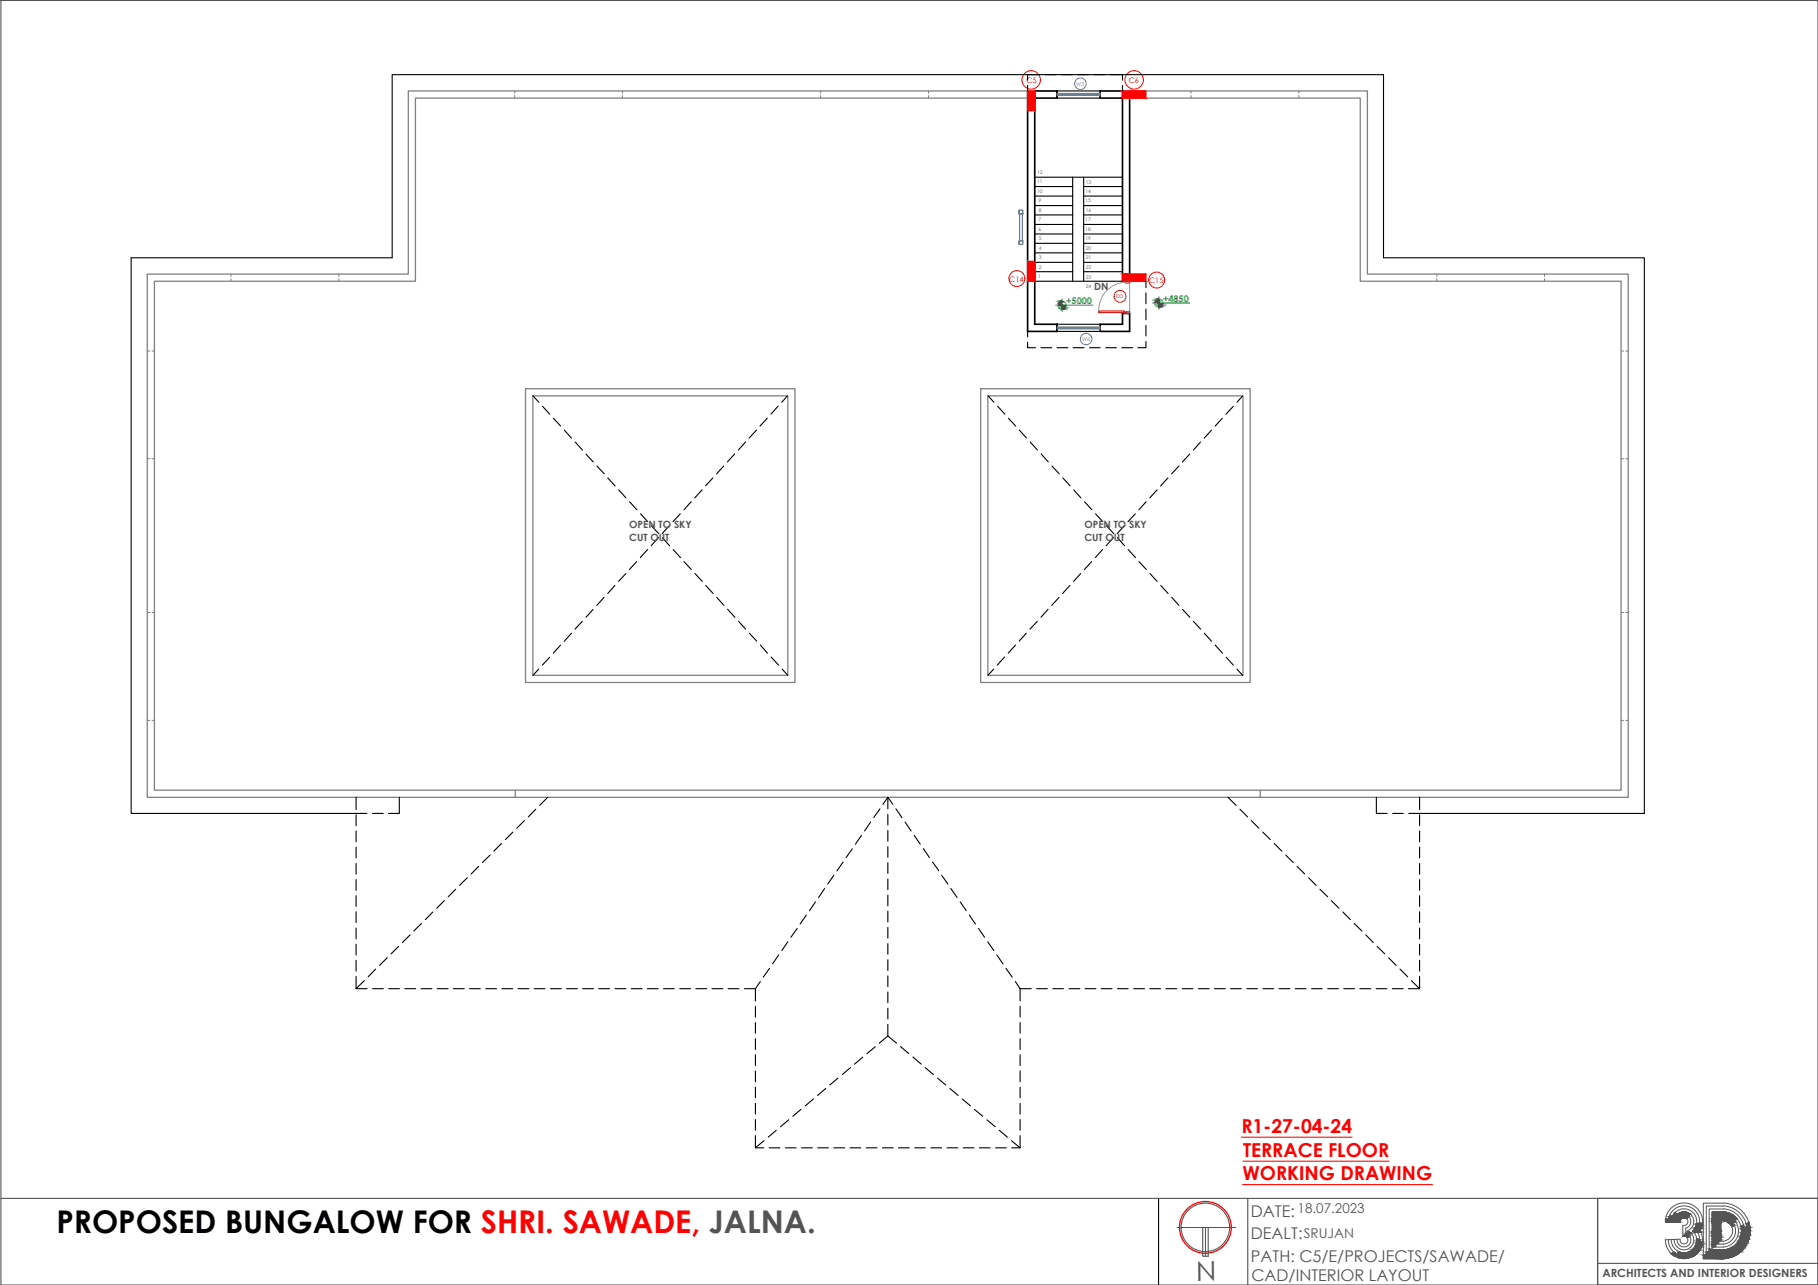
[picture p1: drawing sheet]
<svg xmlns="http://www.w3.org/2000/svg" width="420mm" height="297mm" viewBox="0 0 420 297" stroke-linecap="round" stroke-linejoin="round" font-family="sans-serif">
<defs><g id="words">
<text font-size="7.2" x="13" y="285">PROPOSED BUNGALOW FOR SHRI. SAWADE, JALNA.</text>
<text font-size="6.3" fill="#545454" x="276.4" y="296.1" transform="rotate(-1 276.4 296.1)">N</text>
<g font-size="4.4" fill="#f00">
<text x="286.9" y="261.9">R1-27-04-24</text>
<text x="287.3" y="267.4">TERRACE FLOOR</text>
<text x="287.2" y="272.9">WORKING DRAWING</text>
</g>
<g font-size="3.7" fill="#545454">
<text x="289.1" y="281.2">DATE:</text>
<text x="289.1" y="286.4">DEALT:</text>
<text x="289.1" y="291.7">PATH: C5/E/PROJECTS/SAWADE/</text>
<text x="289.2" y="296.2">CAD/INTERIOR LAYOUT</text>
</g>
<g font-size="3.1" fill="#545454">
<text x="299.9" y="280.4">18.07.2023</text>
<text x="301.3" y="286.1">SRUJAN</text>
</g>
<text font-size="2.6" fill="#545454" x="370.3" y="295.3">ARCHITECTS AND INTERIOR DESIGNERS</text>
<g font-size="2.3" fill="#545454">
<text x="252.9" y="67">DN</text>
<text x="145.4" y="122.2">OPEN TO SKY</text>
<text x="145.4" y="125">CUT OUT</text>
<text x="250.6" y="122.2">OPEN TO SKY</text>
<text x="250.6" y="125">CUT OUT</text>
</g>
<g font-size="2.1" fill="#2eb800">
<text x="246.4" y="70.2">+5000</text>
<text x="268.8" y="69.8">+4850</text>
</g>
<g font-size="1.7" fill="#f00">
<text x="237.2" y="19.1">C5</text>
<text x="260.9" y="19.1">C6</text>
<text x="233.3" y="65.2">C14</text>
<text x="265.6" y="65.5">C15</text>
</g>
<text font-size="1.3" fill="#b85c00" x="258" y="68.9">D3</text>
<g font-size="1.2" fill="#2f8dd0">
<text x="248.8" y="19.8">W5</text>
<text x="250.1" y="78.9">W6</text>
</g>
<g font-size="1.2" fill="#545454">
<text x="239.7" y="40.2">12</text>
<text x="239.7" y="44.6">10</text>
<text x="239.7" y="42.4">11</text>
<text x="240" y="46.8">9</text>
<text x="250.8" y="46.8">15</text>
<text x="250.9" y="44.6">14</text>
<text x="251" y="42.4">13</text>
<text x="240" y="53.4">6</text>
<text x="240" y="51.2">7</text>
<text x="240.1" y="49">8</text>
<text x="250.8" y="51.2">17</text>
<text x="250.8" y="53.5">18</text>
<text x="250.9" y="49">16</text>
<text x="240.1" y="59.9">3</text>
<text x="240.1" y="57.8">4</text>
<text x="240.1" y="55.5">5</text>
<text x="250.9" y="55.6">19</text>
<text x="251" y="57.8">20</text>
<text x="251" y="59.9">21</text>
<text x="239.9" y="64.4">1</text>
<text x="240.1" y="62.1">2</text>
<text x="251" y="62.1">22</text>
<text x="251" y="64.4">23</text>
<text x="251" y="66.6">24</text>
</g>
</g></defs>
<!-- layer: wall -->
<path d="M237.5 21v55.6h6.8M239.1 22.7h5.2v-1.7h-5.2v54h5.2M244.3 21v1.7M259.4 22.7h-5.1v-1.7h5.1v44M261.1 21v44M244.3 75v1.6v-1.6M254.3 75h5.1v-2.5h1.7v4.1h-6.8z" fill="none" stroke="#000" stroke-width=".38"/>
<!-- layer: Window -->
<path d="M244.3 21.8h10M244.3 22h10M244.3 21.6h10M244.3 75.8h10M244.3 76h10M244.3 75.6h10" fill="none" stroke="#2f8dd0" stroke-width=".3"/>
<!-- layer: ele -->
<path d="M237.5 21h-143.1v42.4h-60.4v120.9h342.3v-120.9h-60.3v-42.4h-54.9M237.5 22.7h-141.5v42.3h-60.3v117.7h339v-117.7h-60.3v-42.3h-53.3M121.5 89.9h62.2v67.9h-62.2zM123.1 91.5h59v64.6h-59zM226.7 89.9h62.2v67.9h-62.2zM228.3 91.5h59v64.6h-59zM119.1 182.7v1.6M291.3 182.7v1.6" fill="none" stroke="#808080" stroke-width=".3"/>
<!-- layer: Elevation Lines -->
<path d="M259.4 63.4h1.7M259.4 65h1.7" fill="none" stroke="#000" stroke-width=".3"/>
<g fill="none" stroke="#000" stroke-width=".25">
<path d="M244.3 22.7h10M244.3 21h10M239.1 58.4h8.8M239.1 56.2h8.8M239.1 54.1h8.8M239.1 51.9h8.8M239.1 49.7h8.8M239.1 47.5h8.8M239.1 45.3h8.8M239.1 43.1h8.8M239.1 41h20.3M247.9 41v24"/>
<path d="M250.4 41v24M250.4 58.4h9M250.4 56.2h9M250.4 54.1h9M250.4 51.9h9M250.4 49.7h9M250.4 47.5h9M250.4 45.3h9M250.4 43.1h9M239.1 65h20.4M239.1 62.8h8.8M239.1 60.6h8.8"/>
<path d="M244.3 76.6h10M244.3 75h10M250.4 62.8h9M250.4 60.6h9M82.3 188h-52v-128.4h60.3v-42.3h229.1v42.3h60.3v128.4h-51.9M267.8 277v20"/>
</g>
<g fill="none" stroke="#f00" stroke-width=".23">
<circle cx="238.3" cy="18.5" r="2.14"/>
<circle cx="262.1" cy="18.5" r="2.14"/>
<circle cx="235" cy="64.4" r="1.84"/>
<circle cx="267.3" cy="64.7" r="1.84"/>
</g>
<g fill="#f00" stroke="#f00" stroke-width=".23">
<path d="M237.5 21l1.6 4.6v-4.6zM237.5 21l1.6 4.6h-1.6z"/>
<path d="M237.5 60.4l1.6 4.6v-4.6zM237.5 60.4l1.6 4.6h-1.6z"/>
<path d="M259.4 63.4l5.4 1.6v-1.6zM259.4 63.4l5.4 1.6h-5.4z"/>
<path d="M259.4 21l5.4 1.7v-1.7zM259.4 21l5.4 1.7h-5.4z"/>
</g>
<path d="M237.5 21h1.6v4.6h-1.6zM259.4 21h5.4v1.7h-5.4zM237.5 60.4h1.6v4.6h-1.6zM259.4 63.4h5.4v1.6h-5.4z" fill="none" stroke="#f00" stroke-width=".3"/>
<!-- layer: Window -->
<g fill="#fff" stroke="#fff" stroke-width=".23">
<path d="M249.6 18.1h.3z"/>
<path d="M249.4 20.7h.6z"/>
<path d="M250.9 77.1h.3z"/>
<path d="M250.7 79.7h.6z"/>
<path d="M249.4 18.1h.5zM249.4 18.1h.6z"/>
<path d="M249.3 18.1h.7zM249.3 18.1h.8z"/>
<path d="M249.2 18.2l.9-.1zM249.2 18.2h1z"/>
<path d="M249 18.2h1.2zM249 18.2h1.4z"/>
<path d="M248.9 18.3l1.5-.1zM248.9 18.3h1.6z"/>
<path d="M248.9 18.3h1.6l-1.7 .1zM248.8 18.4h1.8z"/>
<path d="M248.8 18.4h1.8l-1.8 .1zM248.8 18.5h1.9z"/>
<path d="M248.8 18.5h1.9l-2 .1zM248.7 18.6h2z"/>
<path d="M248.7 18.6h2l-2.1 .1zM248.6 18.7h2.2z"/>
<path d="M248.6 18.7h2.2l-2.3 .1zM248.5 18.8h2.4l-.1-.1z"/>
<path d="M248.5 18.8h2.4l-2.4 .1zM248.5 18.9h2.5l-.1-.1z"/>
<path d="M248.5 18.9h2.5l-2.5 .1zM248.5 19h2.5v-.1z"/>
<path d="M248.5 19h2.5zM248.4 19.1l2.6-.1z"/>
<path d="M248.4 19.1h2.6l-2.6 .1zM248.4 19.2h2.6v-.1z"/>
<path d="M248.4 19.2h2.6l-2.6 .2zM248.4 19.4h2.6v-.2z"/>
<path d="M248.4 19.4h2.6l-2.6 .1zM248.4 19.5h2.6v-.1z"/>
<path d="M248.4 19.5h2.6l-2.6 .1zM248.4 19.6h2.6v-.1z"/>
<path d="M248.4 19.6h2.6l-2.5 .2zM248.5 19.8h2.5v-.2z"/>
<path d="M248.5 19.8h2.5l-2.5 .1zM248.5 19.9h2.5v-.1z"/>
<path d="M248.5 19.9h2.5l-2.5 .1zM248.5 20h2.4l.1-.1z"/>
<path d="M248.5 20h2.4zM248.6 20.1l2.3-.1z"/>
<path d="M248.6 20.1h2.2l-2.1 .1zM248.7 20.2h2l.1-.1z"/>
<path d="M248.7 20.2h2zM248.8 20.3l1.9-.1z"/>
<path d="M248.8 20.3h1.9zM248.8 20.4l1.9-.1z"/>
<path d="M248.8 20.4h1.8zM248.9 20.5l1.7-.1z"/>
<path d="M248.9 20.5h1.6zM249 20.5h1.5z"/>
<path d="M249 20.5h1.4zM249.2 20.6l1.2-.1z"/>
<path d="M249.2 20.6h1zM249.3 20.6h.9z"/>
<path d="M249.3 20.6h.8zM249.4 20.7l.7-.1z"/>
<path d="M249.6 20.7h.4zM249.6 20.7h.3z"/>
<path d="M250.7 77.1h.5zM250.7 77.1h.6z"/>
<path d="M250.6 77.2l.7-.1zM250.6 77.2h.9z"/>
<path d="M250.5 77.2h1zM250.5 77.2h1.1z"/>
<path d="M250.4 77.2h1.2zM250.4 77.2h1.3z"/>
<path d="M250.3 77.3l1.4-.1zM250.3 77.3h1.5z"/>
<path d="M250.2 77.4l1.6-.1zM250.2 77.4h1.7z"/>
<path d="M250.2 77.4h1.7l-1.8 .1zM250.1 77.5h1.9l-.1-.1z"/>
<path d="M250.1 77.5h1.9l-2 .1zM250 77.6h2.1z"/>
<path d="M250 77.6h2.1zM249.9 77.7h2.2z"/>
<path d="M249.9 77.7h2.2l-2.2 .1zM249.9 77.8h2.3l-.1-.1z"/>
<path d="M249.9 77.8h2.3zM249.8 77.9h2.5z"/>
<path d="M249.8 77.9h2.5l-2.5 .1zM249.8 78h2.5v-.1z"/>
<path d="M249.8 78h2.5l-2.6 .1zM249.7 78.1h2.6v-.1z"/>
<path d="M249.7 78.1h2.6l-2.6 .2zM249.7 78.3h2.6v-.2z"/>
<path d="M249.7 78.3h2.6l-2.6 .1zM249.7 78.4h2.6v-.1z"/>
<path d="M249.7 78.4h2.6l-2.6 .1zM249.7 78.5h2.6v-.1z"/>
<path d="M249.7 78.5h2.6l-2.6 .1zM249.7 78.6h2.6v-.1z"/>
<path d="M249.7 78.6h2.6l-2.5 .2zM249.8 78.8h2.5v-.2z"/>
<path d="M249.8 78.8h2.5l-2.5 .1zM249.8 78.9h2.5v-.1z"/>
<path d="M249.8 78.9h2.5zM249.9 79l2.4-.1z"/>
<path d="M249.9 79h2.3l-2.3 .1zM249.9 79.1h2.2l.1-.1z"/>
<path d="M249.9 79.1h2.2zM250 79.2l2.1-.1z"/>
<path d="M250 79.2h2.1l-2 .1zM250.1 79.3h1.9l.1-.1z"/>
<path d="M250.1 79.3h1.9zM250.2 79.4l1.8-.1z"/>
<path d="M250.2 79.4h1.7zM250.3 79.5l1.6-.1z"/>
<path d="M250.3 79.5h1.5zM250.4 79.5h1.4z"/>
<path d="M250.4 79.5h1.3zM250.5 79.6l1.2-.1z"/>
<path d="M250.5 79.6h1.1zM250.6 79.7l1-.1z"/>
<path d="M250.6 79.7h.9zM250.7 79.7h.8z"/>
<path d="M250.9 79.7h.4zM250.9 79.7h.3z"/>
</g>
<g fill="none" stroke="#2f8dd0" stroke-width=".23">
<circle cx="249.7" cy="19.4" r="1.33"/>
<circle cx="251" cy="78.4" r="1.33"/>
</g>
<!-- layer: HATCH -->
<g fill="none" stroke="#000" stroke-width=".25">
<path d="M237.5 19.8v1.2M240.4 17.3h-2.9v1.2M241.6 17.3h2.5M245.3 17.3h2.5M249.1 17.3h2.5M252.8 17.3h2.5M256.5 17.3h2.9v1.2M259.4 19.8v1.2M237.5 79.1v1.3h1.8M237.5 76.6v1.3M264.8 78.9v1.5h-1.8M264.8 65.1v1.4"/>
<path d="M264.8 67.7v2.5M264.8 71.4v2.5M264.8 75.2v2.5M123.2 91.5l1.3 1.5M125.4 93.9l1.6 1.8M127.9 96.7l1.7 1.8M130.4 99.4l1.7 1.9M174.8 99.4l-1.7 1.8M177.3 96.7l-1.7 1.8M179.8 93.9l-1.6 1.8M182 91.5l-1.3 1.5M228.4 91.5l1.3 1.5"/>
<path d="M230.5 93.9l1.7 1.8M233 96.7l1.7 1.8M235.6 99.4l1.6 1.8M240.6 80.4h2.5M244.3 80.4h2.5M248 80.4h2.5M251.8 80.4h2.5M255.5 80.4h2.5M259.2 80.4h2.5M280 99.4l-1.7 1.9M282.5 96.7l-1.7 1.8M285 93.9l-1.7 1.8"/>
<path d="M287.2 91.5l-1.3 1.5M132.9 102.2l1.7 1.8M135.4 105l1.7 1.8M138 107.7l1.7 1.8M140.5 110.5l1.7 1.8M143 113.2l1.7 1.9M145.5 116l1.7 1.8M148 118.8l1.7 1.8M157.2 118.8l-1.7 1.8M159.7 116l-1.6 1.8M162.3 113.2l-1.7 1.9M164.8 110.5l-1.7 1.8"/>
<path d="M167.3 107.7l-1.7 1.8M169.8 104.9l-1.7 1.9M172.3 102.2l-1.7 1.8M238.1 102.2l1.7 1.8M240.6 104.9l1.7 1.9M243.1 107.7l1.7 1.8M245.6 110.5l1.7 1.8M248.2 113.2l1.6 1.9M250.7 116l1.6 1.8M253.2 118.8l1.6 1.8M262.4 118.8l-1.7 1.8M264.9 116l-1.7 1.8"/>
<path d="M267.4 113.2l-1.7 1.9M269.9 110.5l-1.7 1.8M272.5 107.7l-1.7 1.8M275 105l-1.7 1.8M277.5 102.2l-1.7 1.8M139.6 138.1l-1.7 1.8M142.1 135.3l-1.6 1.9M144.7 132.6l-1.7 1.8M147.2 129.8l-1.7 1.8M149.6 127l-1.6 1.9M150.5 121.5l1.7 1.8M152.2 124.3l-1.7 1.8"/>
<path d="M153.1 124.3l1.6 1.8M154.7 121.5l-1.7 1.8M155.6 127l1.7 1.9M158.1 129.8l1.7 1.8M160.6 132.6l1.7 1.8M163.1 135.3l1.7 1.9M165.7 138.1l1.6 1.8M244.8 138.1l-1.7 1.8M247.3 135.3l-1.7 1.9M249.8 132.6l-1.7 1.8M252.3 129.8l-1.7 1.8M254.8 127l-1.6 1.9"/>
<path d="M255.7 121.5l1.7 1.8M257.3 124.3l-1.6 1.8M258.2 124.3l1.7 1.8M259.8 121.5l-1.6 1.8M260.7 127l1.7 1.9M263.2 129.8l1.7 1.8M265.8 132.6l1.6 1.8M268.3 135.3l1.7 1.9M270.8 138.1l1.7 1.8M124.5 154.7l-1.3 1.4M127 151.9l-1.7 1.8M129.5 149.1l-1.6 1.9"/>
<path d="M132.1 146.4l-1.7 1.8M134.6 143.6l-1.7 1.8M137.1 140.9l-1.7 1.8M168.1 140.8l1.7 1.9M170.7 143.6l1.6 1.8M173.2 146.4l1.7 1.8M175.7 149.1l1.7 1.9M178.2 151.9l1.7 1.8M180.8 154.7l1.3 1.4M229.7 154.7l-1.4 1.4M232.2 151.9l-1.7 1.8M234.7 149.1l-1.7 1.9"/>
<path d="M237.2 146.4l-1.7 1.8M239.7 143.6l-1.7 1.8M242.2 140.8l-1.6 1.9M273.3 140.9l1.7 1.8M275.8 143.6l1.7 1.8M278.3 146.4l1.7 1.8M280.8 149.1l1.7 1.9M283.4 151.9l1.6 1.8M285.9 154.7l1.3 1.4M82.3 184.3v2.8M82.3 188.4v2.5M82.3 192.1v2.5"/>
<path d="M82.3 195.8v2.5M82.3 199.6v2.5M82.3 188h2.5M86.1 188h2.5M92.3 184.3v3.7h-2.5M113.3 197.6l-1.8 1.8M115.9 195l-1.8 1.8M118.5 192.3l-1.7 1.8M121.2 189.7l-1.8 1.8M123.8 187.1l-1.7 1.7M126.6 184.3l-1.9 1.9M194.9 199.2l-1.5 2.1"/>
<path d="M197 196.2l-1.5 2M199.1 193.1l-1.4 2M201.2 190l-1.4 2.1M203.4 187l-1.5 2M205.2 184.3v2.7M205.2 188.2v2.5M205.2 192v2.5M205.2 195.7v2.5M205.2 199.4v2.5M205.2 184.3l1.1 1.6M205.2 184.3l-1.2 1.7M207.1 187l1.3 2"/>
<path d="M209.2 190l1.4 2.1M211.3 193.1l1.4 2M213.4 196.2l1.4 2M215.5 199.2l1.5 2.1M283.8 184.3l1.9 1.9M286.6 187.1l1.7 1.7M289.2 189.7l1.8 1.8M291.8 192.3l1.8 1.8M294.5 195l1.7 1.8M297.1 197.6l1.8 1.8M318.1 184.3v3.7h2.5M321.9 188h2.4"/>
<path d="M325.6 188h2.5M328.1 184.3v2.8M328.1 188.4v2.5M328.1 192.1v2.5M328.1 195.8v2.5M328.1 199.6v2.5M82.3 203.3v2.5M82.3 207v2.5M82.3 210.8v2.5M82.3 214.5v2.5M82.3 218.3v2.5M92.1 218.8l-1.7 1.7"/>
<path d="M94.8 216.1l-1.8 1.8M97.4 213.5l-1.8 1.7M100 210.8l-1.7 1.8M102.7 208.2l-1.8 1.8M105.3 205.6l-1.7 1.7M108 202.9l-1.8 1.8M110.6 200.3l-1.7 1.7M182.1 217.7l-1.4 2M184.2 214.6l-1.4 2M186.4 211.5l-1.5 2.1M188.5 208.5l-1.4 2M190.6 205.4l-1.4 2.1"/>
<path d="M192.7 202.3l-1.4 2.1M205.2 203.2v2.4M205.2 206.9v2.5M205.2 210.6v2.5M205.2 214.4v2.5M205.2 218.1v2.5M217.6 202.3l1.5 2.1M219.8 205.4l1.4 2.1M221.9 208.5l1.4 2M224 211.5l1.4 2.1M226.1 214.6l1.4 2M228.3 217.7l1.4 2"/>
<path d="M299.8 200.3l1.7 1.7M302.4 202.9l1.8 1.8M305.1 205.6l1.7 1.7M307.7 208.2l1.8 1.8M310.3 210.8l1.8 1.8M313 213.5l1.7 1.7M315.6 216.1l1.8 1.8M318.3 218.8l1.7 1.7M328.1 203.3v2.5M328.1 207v2.5M328.1 210.8v2.5M328.1 214.5v2.5"/>
<path d="M328.1 218.3v2.5M82.3 225.7v2.8l1.9-1.8M82.3 228.5h2.5M82.3 222v2.5M86.1 228.5h2.5M86.8 224l-1.7 1.8M89.5 221.4l-1.8 1.8M89.8 228.5h2.5M93.6 228.5h2.5M97.3 228.5h2.5M101 228.5h2.5M104.8 228.5h2.5"/>
<path d="M108.5 228.5h2.5M112.3 228.5h2.5M116 228.5h2.5M119.7 228.5h2.5M123.4 228.5h2.5M127.2 228.5h2.5M130.9 228.5h2.5M134.7 228.5h2.5M138.4 228.5h2.5M142.2 228.5h2.5M145.9 228.5h2.5M149.6 228.5h2.5"/>
<path d="M153.3 228.5h2.5M157.1 228.5h2.5M160.8 228.5h2.5M164.5 228.5h2.5M168.3 228.5h2.5M172 228.5h2.6M174.6 228.5v2.9M174.6 232.6v2.5M174.6 236.4v2.4M175.7 226.9l-1.1 1.6M177.8 223.8l-1.4 2.1M180 220.8l-1.4 2"/>
<path d="M205.2 221.9v2.5M205.2 225.6v2.5M205.2 229.3v2.5M205.2 233.1v2.4M205.2 236.8v2.7M205.2 239.5l-2 1.7M205.2 239.5l2 1.6M230.4 220.8l1.4 2M232.5 223.8l1.4 2.1M234.7 226.9l1.1 1.6M235.8 228.5h2.5M235.8 228.5v2.9"/>
<path d="M235.8 232.6v2.5M235.8 236.4v2.4M239.6 228.5h2.5M243.3 228.5h2.5M247.1 228.5h2.5M250.8 228.5h2.5M254.5 228.5h2.5M258.3 228.5h2.4M262 228.5h2.5M265.7 228.5h2.5M269.5 228.5h2.4M273.2 228.5h2.5"/>
<path d="M276.9 228.5h2.5M280.7 228.5h2.5M284.4 228.5h2.5M288.2 228.5h2.4M291.9 228.5h2.5M295.6 228.5h2.5M299.3 228.5h2.5M303.1 228.5h2.5M306.8 228.5h2.5M310.6 228.5h2.5M314.3 228.5h2.5M318.1 228.5h2.4"/>
<path d="M320.9 221.4l1.8 1.8M321.8 228.5h2.5M323.6 224l1.7 1.8M325.5 228.5h2.6M328.1 225.7v2.8l-1.9-1.8M328.1 222v2.5M174.6 240.1v2.5M174.6 243.8v2.5M174.6 247.6v2.4M174.6 251.3v2.5M174.6 255v2.5M174.6 258.8v2.5"/>
<path d="M182.3 258.9l-1.9 1.6M185.1 256.4l-1.9 1.6M188 254l-1.9 1.6M190.8 251.6l-1.9 1.6M193.7 249.2l-1.9 1.6M196.6 246.8l-2 1.6M199.4 244.4l-1.9 1.6M202.3 242l-1.9 1.6M208.1 241.9l1.9 1.6M211 244.3l1.9 1.7M213.8 246.8l1.9 1.6M216.7 249.2l1.9 1.6"/>
<path d="M219.5 251.6l1.9 1.6M222.4 254l1.9 1.6M225.2 256.4l1.9 1.6M228.1 258.9l1.9 1.6M235.8 240.1v2.5M235.8 243.8v2.5M235.8 247.6v2.4M235.8 251.3v2.5M235.8 255v2.5M235.8 258.8v2.5M174.6 262.5v2.8h1.9M176.6 263.7l-2 1.6"/>
<path d="M177.8 265.3h2.5M179.4 261.3l-1.9 1.6M181.5 265.3h2.5M185.3 265.3h2.4M189 265.3h2.5M192.7 265.3h2.5M196.5 265.3h2.4M200.2 265.3h2.5M203.9 265.3h2.5M207.6 265.3h2.5M211.4 265.3h2.5M215.1 265.3h2.5"/>
<path d="M218.9 265.3h2.5M222.6 265.3h2.5M226.4 265.3h2.4M230.1 265.3h2.5M230.9 261.3l1.9 1.6M233.8 263.7l2 1.6M233.8 265.3h2M235.8 262.5v2.8"/>
</g>
<!-- layer: DOORS -->
<path d="M253.9 71.9h5.9v.3h-5.9zM259.8 65h1.3v.4h-.9v-.2h-.4zM259.8 72.2h.4v-.1h.9v.4h-1.3z" fill="none" stroke="#b85c00" stroke-width=".3"/>
<path d="M260.2 65.2a6.5 6.5 0 0 0-6.3 6.7M261.1 65.4v6.7" fill="none" stroke="#989898" stroke-width=".23"/>
<!-- layer: DOOR -->
<g fill="#fff" stroke="#fff" stroke-width=".23">
<path d="M258.7 69.9h.3z"/>
<path d="M258.5 67.2h.6z"/>
<path d="M258.5 69.8l.5 .1zM258.5 69.8h.6z"/>
<path d="M258.4 69.8h.7zM258.4 69.8h.9z"/>
<path d="M258.3 69.8h1zM258.3 69.8h1.1z"/>
<path d="M258.2 69.7l1.2 .1zM258.2 69.7h1.3z"/>
<path d="M258.1 69.6l1.4 .1zM258.1 69.6h1.5z"/>
<path d="M258 69.5l1.6 .1zM258 69.5h1.8z"/>
<path d="M257.9 69.5h1.9zM257.9 69.5h1.9z"/>
<path d="M257.8 69.4l2 .1zM257.8 69.4h2.1z"/>
<path d="M257.7 69.2l.1 .2h2.1zM257.7 69.2h2.3l-.1 .2z"/>
<path d="M257.6 69.2h2.4zM257.6 69.2h2.5z"/>
<path d="M257.6 69v.2h2.5zM257.6 69h2.5v.2z"/>
<path d="M257.6 68.9v.1h2.5zM257.6 68.9h2.5v.1z"/>
<path d="M257.5 68.8l.1 .1h2.5zM257.5 68.8h2.7l-.1 .1z"/>
<path d="M257.5 68.7v.1h2.7zM257.5 68.7h2.7v.1z"/>
<path d="M257.5 68.5v.2h2.7zM257.5 68.5h2.7v.2z"/>
<path d="M257.5 68.4v.1h2.7zM257.5 68.4h2.7v.1z"/>
<path d="M257.5 68.3v.1h2.7zM257.5 68.3h2.7v.1z"/>
<path d="M257.6 68.1l-.1 .2h2.7zM257.6 68.1h2.5l.1 .2z"/>
<path d="M257.6 68v.1h2.5zM257.6 68h2.5v.1z"/>
<path d="M257.6 67.9v.1h2.5zM257.6 67.9h2.5v.1z"/>
<path d="M257.7 67.8l-.1 .1h2.5zM257.7 67.8l2.4 .1z"/>
<path d="M257.8 67.7l-.1 .1h2.3zM257.8 67.7h2.1l.1 .1z"/>
<path d="M257.9 67.6l2 .1zM257.9 67.6l2 .1z"/>
<path d="M257.9 67.6h1.9zM258 67.5l1.8 .1z"/>
<path d="M258 67.5h1.8zM258.1 67.4l1.7 .1z"/>
<path d="M258.1 67.4h1.5zM258.2 67.3l1.4 .1z"/>
<path d="M258.2 67.3h1.3zM258.3 67.3h1.2z"/>
<path d="M258.3 67.3h1.1zM258.4 67.3h1z"/>
<path d="M258.4 67.3h.9zM258.5 67.2l.8 .1z"/>
<path d="M258.7 67.2h.4zM258.7 67.2h.3z"/>
</g>
<circle cx="258.8" cy="68.5" r="1.38" fill="none" stroke="#b85c00" stroke-width=".25"/>
<!-- layer: text -->
<g fill="none" stroke="#545454" stroke-width=".25">
<path d="M.2 .1h420v296.9h-420zM.2 277h420M288.4 277v20M369.2 277h51v20h-51zM369.2 277v20M278 283.7v6.7h1.2v-6.7M369.2 292h51"/>
<circle cx="278.6" cy="283.7" r="5.6"/>
</g>
<circle cx="278.6" cy="283.7" r="6" fill="none" stroke="#f00" stroke-width=".3"/>
<g fill="none" stroke="#545454" stroke-width=".23">
<path d="M398.4 279.4a5.1 5.1 0 0 1 4.7 5.1 5.1 5.1 0 0 1-4.7 5.1h-3.4v-10.1h3.4M398.4 278.1a6.5 6.5 0 0 1 6.1 6.4 6.5 6.5 0 0 1-6.1 6.5h-4.7v-12.9h4.7M272 283.7h13.6M278.6 283.7v6.7M384.9 282.5l3.4 .1M384.9 282.4a4.3 4.3 0 0 1 5.4-4.2 4.3 4.3 0 0 1 2.6 6.3 4.3 4.3 0 0 1-2.6 6.3 4.3 4.3 0 0 1-5.4-4.2l3.4-.1a.9 .9 0 0 0 .9 1 .9 .9 0 0 0 .9-1 .9 .9 0 0 0-1.2-.7v-2.5M384.9 281.8h.7M385.6 282.5a3.6 3.6 0 0 1 4.7-3.6 3.6 3.6 0 0 1 1.8 5.6 3.6 3.6 0 0 1-1.8 5.6 3.6 3.6 0 0 1-4.7-3.5M385.9 280.9l.6 .3M386.3 282.5a2.95 2.95 0 0 1 4-2.9 2.95 2.95 0 0 1 .9 4.9 2.94 2.94 0 0 1-.9 4.9 2.94 2.94 0 0 1-4-2.9M386.8 289.4l-.5 .5M386.9 282.5a2.27 2.27 0 0 1 2-2.4 2.27 2.27 0 0 1 2.5 1.7 2.27 2.27 0 0 1-1.4 2.7 2.26 2.26 0 0 1 1.4 2.7 2.26 2.26 0 0 1-2.6 1.7 2.26 2.26 0 0 1-1.9-2.4"/>
<path d="M387.2 280.3l.4 .5M387.6 282.5a1.59 1.59 0 0 1 1.4-1.7 1.59 1.59 0 0 1 1.8 1.3 1.59 1.59 0 0 1-1.2 1.8M388 289.4l-.5 .5M388.3 282.6a.91 .91 0 0 1 .9-1.1 .91 .91 0 0 1 .9 1 .91 .91 0 0 1-1.2 .7M389.6 285.1a1.59 1.59 0 0 1 1.2 1.8 1.59 1.59 0 0 1-1.8 1.3 1.59 1.59 0 0 1-1.4-1.7M389.6 284v1.1M389.6 285.1l-.6 .7M390.3 281.2l-.5 .5M390.3 284.7l-.5 .5M390.4 285.7l-.4 .4M390.7 280.7l-.6 .4M390.8 285l-.5 .5"/>
<path d="M392.1 286.3l.7 .2M392.3 284.8l-.7 .2M392.8 282.6l-.7 .3M392.8 286.9l.7 .1M393.1 284.8l-.7 .2M393.5 282.6l-.7 .3M393.7 290.1h.6M394.3 289.4h.7M395 288.7h.7M396.4 280.8a4.3 4.3 0 0 1 5.1 2.3 3.7 3.7 0 0 1-3.2 5.2h-1.9zM396.4 288.1l-.7 .3M397 287.4l-.6 .4"/>
<path d="M397.7 286.7l-.7 .4M398.3 282.1a2.4 2.4 0 0 1 2.1 2.7 2.4 2.4 0 0 1-2.7 2.1v-4.7h.6M398.3 281.5a3.1 3.1 0 0 1 2.8 3 3.1 3.1 0 0 1-2.8 3.1M398.3 281.5h-1.3v6.1h1.3M398.3 280.1a4.4 4.4 0 0 1 4.2 4.4 4.4 4.4 0 0 1-4.2 4.4M398.4 280.1h-2.7v8.9h2.7M398.4 290.3a5.8 5.8 0 0 0 5.4-5.8 5.8 5.8 0 0 0-5.4-5.7h-4.1v11.5h4.1M400.8 283.2l-.6 .4M401.1 282.3l-.6 .4M401.4 281.6l-.6 .4M402.9 283.2l-.6 .3M403.7 283.7l-.6 .4"/>
<path d="M404.2 282.6l-.6 .3"/>
</g>
<g fill="#545454" stroke="#545454" stroke-width=".23">
<path d="M389 280.1h.4z"/>
<path d="M387.2 280.3l.1 .1h-.2z"/>
<path d="M389.1 280.8h.2z"/>
<path d="M387.2 281.5h.7z"/>
<path d="M389.6 281.6l.2 .1z"/>
<path d="M389.6 281.6h.3z"/>
<path d="M384.9 282h.7v.5z"/>
<path d="M385.6 282.1h.7l-.1 .4z"/>
<path d="M386.2 282.5l.7 .1z"/>
<path d="M386.9 282.5l.7 .1z"/>
<path d="M387.6 282.4h.7v.2z"/>
<path d="M392.8 282.9l.7-.3v.3z"/>
<path d="M390.3 284.7l.1 .1h-.2z"/>
<path d="M391.5 284.8h.7l-.6 .2z"/>
<path d="M392.3 284.8h.8z"/>
<path d="M389.6 285.1l.2 .1z"/>
<path d="M389.8 285.2h.8z"/>
<path d="M389 285.7h.2z"/>
<path d="M389.7 285.9h.5l-.1 .1z"/>
<path d="M392.1 286.3l.7 .2h-.7z"/>
<path d="M388.4 290.9h1.6z"/>
<path d="M400.7 281.9h.2z"/>
<path d="M400.3 282.5h.5z"/>
<path d="M403.7 283.7l-.1 .1z"/>
<path d="M396.4 287.5h.4l-.4 .3z"/>
<path d="M395.7 288.2h.4l-.4 .2z"/>
<path d="M389 280.1l.8 .1zM388.6 280.2h1.2zM388.6 280.2h1.2zM388.6 280.2h1.2z"/>
<path d="M388.6 280.2l1.6 .2-.4-.2zM388.2 280.4l.4-.2 1.6 .2z"/>
<path d="M388.2 280.4h2.1zM388.2 280.4h2.1z"/>
<path d="M388.2 280.4l2.4 .2-.3-.2zM387.8 280.6l.4-.2 2.4 .2z"/>
<path d="M387.8 280.6l2.9 .1zM387.8 280.6l2.9 .1z"/>
<path d="M387.1 280.4l.4 .3zM387.1 280.4l.4 .3h-.7z"/>
<path d="M386.8 280.7l.8 .1zM386.8 280.7l.8 .1h-.8z"/>
<path d="M387.8 280.7l2.7 .1 .2-.1zM387.8 280.7l2.7 .1h-2.9z"/>
<path d="M389.2 280.8h1.3zM389.2 280.8h1.3z"/>
<path d="M387.6 280.8h1.5zM387.6 280.8h1.6z"/>
<path d="M389.3 280.8h1.2zM389.3 280.8h1.1z"/>
<path d="M389.1 280.8h.3zM389 280.8h.4z"/>
<path d="M387.6 280.8h1.4zM387.6 280.8h1.5z"/>
<path d="M389.4 280.8h1zM389.4 280.8h1z"/>
<path d="M389 280.8h.4zM389 280.8h.4z"/>
<path d="M389.4 280.8h1zM389.4 280.8h1z"/>
<path d="M389 280.8h.5zM389 280.8h.5z"/>
<path d="M387.6 280.8h1.4zM387.6 280.8h1.4z"/>
<path d="M389.5 280.8l.9 .1zM389.5 280.8l.9 .1z"/>
<path d="M389 280.8l.5 .1zM389 280.8l.5 .1z"/>
<path d="M387.6 280.8h1.4zM387.6 280.8l1.3 .1z"/>
<path d="M389.5 280.9h.9zM389.5 280.9h.9z"/>
<path d="M388.9 280.9h.7zM388.9 280.9h.7z"/>
<path d="M387.6 280.9h1.3zM387.6 280.9h1.3z"/>
<path d="M386.8 280.8h.8zM386.8 280.8l.8 .1z"/>
<path d="M387.6 280.9h1.2zM387.6 280.9h1.3z"/>
<path d="M386.7 280.9h.9zM386.7 280.9h.9z"/>
<path d="M389.6 280.9h.8zM389.6 280.9h.8z"/>
<path d="M388.9 280.9h.7zM388.8 280.9h.8z"/>
<path d="M387.6 280.9h1.2zM387.6 280.9h1.2z"/>
<path d="M388.8 280.9h.8zM388.8 280.9h.8z"/>
<path d="M387.6 280.9h1.2zM387.6 280.9h1.2z"/>
<path d="M389.6 280.9h.8zM389.6 280.9h.8z"/>
<path d="M388.8 280.9h.9zM388.8 280.9h.9z"/>
<path d="M389.7 280.9h.7zM389.7 280.9h.7z"/>
<path d="M388.7 280.9h1zM388.7 280.9h1z"/>
<path d="M387.6 280.9h1.2zM387.6 280.9h1.1z"/>
<path d="M389.7 280.9h.7zM389.7 280.9h.7z"/>
<path d="M388.7 280.9h1.1zM388.7 280.9h1.1z"/>
<path d="M387.5 280.9h1.2zM387.5 280.9h1.2z"/>
<path d="M388.7 280.9h1.1zM388.7 280.9h1.1z"/>
<path d="M387.5 280.9h1.2zM387.5 280.9h1.2z"/>
<path d="M387.5 280.9h1.2zM387.5 280.9l1.1 .1z"/>
<path d="M389.8 280.9l.6 .1zM389.8 280.9l.6 .1z"/>
<path d="M388.7 280.9l1.1 .1zM388.7 280.9l1.1 .1z"/>
<path d="M386.7 280.9h.9zM386.7 280.9l.8 .1z"/>
<path d="M389.8 281h.6zM389.8 281h.6z"/>
<path d="M388.6 281h1.2zM388.6 281h1.2z"/>
<path d="M389.8 281h.6zM389.8 281h.5z"/>
<path d="M388.6 281h1.3zM388.5 281h1.4z"/>
<path d="M387.5 281h1.1zM387.5 281h1z"/>
<path d="M388.5 281h1.4zM388.5 281h1.4z"/>
<path d="M387.4 281h1.1zM387.4 281h1.1z"/>
<path d="M386.7 281h.8zM386.7 281h.7z"/>
<path d="M389.9 281h.4zM389.9 281h.4z"/>
<path d="M388.5 281h1.5zM388.5 281h1.5z"/>
<path d="M387.4 281h1.1zM387.4 281h1.1z"/>
<path d="M386.6 281h.8zM386.6 281h.8z"/>
<path d="M390 281h.3zM390 281h.3z"/>
<path d="M388.5 281h1.5zM388.5 281h1.5z"/>
<path d="M387.4 281h1.1zM387.4 281h1z"/>
<path d="M390 281h.2zM390 281h.3z"/>
<path d="M388.4 281h1.6zM388.4 281h1.6z"/>
<path d="M387.4 281h1zM387.4 281h1z"/>
<path d="M388.4 281l1.7 .1zM388.4 281l1.7 .1z"/>
<path d="M387.4 281l1 .1zM387.4 281l1 .1z"/>
<path d="M386.6 281h.8zM386.6 281l.8 .1z"/>
<path d="M387.4 281.1h1zM387.4 281.1h1z"/>
<path d="M390 281h.2zM390 281l.2 .1z"/>
<path d="M388.4 281.1h1.7zM388.3 281.1h1.8z"/>
<path d="M388.3 281.1h1.8zM388.3 281.1h1.8z"/>
<path d="M386.6 281.1h.8zM386.6 281.1h.8z"/>
<path d="M388.3 281.1l1.9 .1zM388.3 281.1l1.9 .1h-2z"/>
<path d="M387.4 281.1h1zM387.4 281.1l.8 .1z"/>
<path d="M386.6 281.1l.8 .1zM386.6 281.1l.8 .1z"/>
<path d="M388.2 281.2h2zM388.2 281.2h2z"/>
<path d="M387.4 281.2h.8zM387.4 281.2h.8z"/>
<path d="M386.5 281.2h.9zM386.5 281.2h.8z"/>
<path d="M387.3 281.2h.9zM387.3 281.2h.9z"/>
<path d="M388.2 281.2h2.1zM388.2 281.2h2.1z"/>
<path d="M387.3 281.2h.9zM387.3 281.2h.9z"/>
<path d="M388.2 281.2h2zM388.2 281.2h2.1z"/>
<path d="M387.3 281.2h.9zM387.3 281.2h.9z"/>
<path d="M387.3 281.2h.9zM387.3 281.2h.8z"/>
<path d="M385.9 281l.6 .2zM385.9 281l.6 .2h-.7z"/>
<path d="M386.5 281.2h.8zM386.5 281.2l.7 .1z"/>
<path d="M387.3 281.2h.8zM387.3 281.2l.7 .1z"/>
<path d="M386.5 281.3h.7zM386.5 281.3h.7z"/>
<path d="M388.2 281.2l1.9 .1 .1-.1zM388.2 281.2l1.9 .1h-2.1z"/>
<path d="M387.2 281.3h.8zM387.2 281.3h.8z"/>
<path d="M386.5 281.3h.7zM386.5 281.3h.7z"/>
<path d="M388 281.3h2.1zM388 281.3l2.1 .1z"/>
<path d="M387.2 281.3h.8zM387.2 281.3l.8 .1z"/>
<path d="M386.5 281.3h.7zM386.5 281.3l.7 .1z"/>
<path d="M387.2 281.4h.7zM387.2 281.4h.8z"/>
<path d="M386.5 281.4h.7zM386.5 281.4h.7z"/>
<path d="M385.8 281.2l.7 .2v-.2zM385.8 281.2l.7 .2h-.8z"/>
<path d="M388 281.4h2.1zM387.9 281.4h2.1z"/>
<path d="M387.2 281.4h.7zM387.2 281.4h.7z"/>
<path d="M386.5 281.4h.7zM386.4 281.4h.8z"/>
<path d="M385.7 281.4h.7zM385.7 281.4h.8z"/>
<path d="M387.9 281.4l2.1 .1zM387.9 281.4l2.1 .1z"/>
<path d="M387.2 281.4l.7 .1zM387.2 281.4l.7 .1zM387.1 281.5h.8z"/>
<path d="M387.9 281.5h2.1zM387.9 281.5h2.1z"/>
<path d="M389.1 281.5h.9zM389.1 281.5h.9z"/>
<path d="M387.9 281.5h1.1zM387.9 281.5h1.2z"/>
<path d="M389.3 281.5h.7zM389.3 281.5h.6z"/>
<path d="M387.1 281.5h.8zM387.1 281.5h.8z"/>
<path d="M386.4 281.4l.7 .1 .1-.1zM386.4 281.4l.7 .1h-.7z"/>
<path d="M385.7 281.4l.7 .1v-.1zM385.7 281.4l.7 .1h-.7z"/>
<path d="M387.1 281.5l.8 .1zM387.1 281.5l.8 .1z"/>
<path d="M386.4 281.5h.7zM386.4 281.5l.7 .1z"/>
<path d="M387.9 281.5h1.1zM387.9 281.5l.9 .1z"/>
<path d="M387.1 281.6h.8zM387.1 281.6h.8z"/>
<path d="M387.9 281.6h.9zM387.9 281.6h.9z"/>
<path d="M387.1 281.6h.8zM387.1 281.6h.8z"/>
<path d="M389.5 281.5h.4zM389.5 281.5l.4 .1z"/>
<path d="M386.4 281.6h.7zM386.4 281.6h.7z"/>
<path d="M385.7 281.5l.7 .1zM385.7 281.5l.7 .1z"/>
<path d="M386.4 281.6h.7zM386.4 281.6l.7 .1z"/>
<path d="M385.7 281.6l.7 .1zM385.7 281.6l.7 .1z"/>
<path d="M387.9 281.6h.9zM387.9 281.6l.8 .1z"/>
<path d="M387.1 281.6h.8zM387.1 281.6l.7 .1z"/>
<path d="M387.8 281.7h.9zM387.8 281.7h.8z"/>
<path d="M387.1 281.7h.7zM387.1 281.7h.7z"/>
<path d="M386.4 281.7h.7zM386.4 281.7h.7z"/>
<path d="M387.8 281.7h.8zM387.8 281.7h.8z"/>
<path d="M387.1 281.7h.7zM387.1 281.7h.7zM387.1 281.7h.7zM387.1 281.7h.7zM387.1 281.7h.7zM387.1 281.7h.7z"/>
<path d="M386.4 281.7h.7zM386.4 281.7h.7z"/>
<path d="M387.1 281.7l.7 .1zM387.1 281.7l.7 .1z"/>
<path d="M386.3 281.7h.8zM386.3 281.7l.7 .1z"/>
<path d="M387.8 281.7h.8zM387.8 281.7l.7 .1z"/>
<path d="M387.7 281.8h.8zM387.7 281.8l.8 .1z"/>
<path d="M387.1 281.8l.6 .1 .1-.1zM387.1 281.8l.6 .1h-.7z"/>
<path d="M387.7 281.9h.8zM387.7 281.9h.8z"/>
<path d="M387 281.9h.7zM387 281.9h.7z"/>
<path d="M385.7 281.7l.6 .2 .1-.2zM385.7 281.7l.6 .2h-.7z"/>
<path d="M384.9 281.8l.7 .1zM384.9 281.8l.7 .1z"/>
<path d="M386.3 281.8l.7 .1v-.1zM386.3 281.8l.7 .1h-.7z"/>
<path d="M385.6 281.9h.7zM385.6 281.9h.7z"/>
<path d="M384.9 281.9h.7zM384.9 281.9h.7z"/>
<path d="M387.7 281.9h.8zM387.7 281.9h.7z"/>
<path d="M386.3 281.9h.7zM386.3 281.9h.7z"/>
<path d="M385.6 281.9h.7zM385.6 281.9h.7z"/>
<path d="M384.9 281.9l.7 .1zM384.9 281.9l.7 .1z"/>
<path d="M387.7 281.9l.7 .1zM387.7 281.9l.7 .1z"/>
<path d="M387 281.9l.7 .1zM387 281.9l.7 .1z"/>
<path d="M387.7 282h.7zM387.7 282h.7z"/>
<path d="M387 282h.7zM387 282h.7z"/>
<path d="M387 282h.7zM387 282h.7z"/>
<path d="M386.3 281.9h.7zM386.3 281.9l.7 .1z"/>
<path d="M387 282h.7zM387 282h.7z"/>
<path d="M386.3 282h.7zM386.3 282h.7z"/>
<path d="M386.3 282l.7 .1zM386.3 282l.7 .1z"/>
<path d="M385.6 281.9l.7 .2v-.2zM385.6 281.9l.7 .2h-.7z"/>
<path d="M386.3 282.1h.7zM386.3 282.1h.7z"/>
<path d="M385.6 282.1h.7zM385.6 282.1h.7z"/>
<path d="M387.7 282l.6 .1 .1-.1zM387.7 282l.6 .1h-.7z"/>
<path d="M385.6 282.1h.7zM385.6 282.1h.7z"/>
<path d="M387 282h.7zM387 282l.6 .1z"/>
<path d="M386.3 282.1h.7zM386.3 282.1h.7z"/>
<path d="M387 282.1h.6zM387 282.1h.6z"/>
<path d="M386.3 282.1h.7zM386.3 282.1h.7zM386.3 282.1h.7zM386.3 282.1h.7z"/>
<path d="M387.6 282.1l.7 .1zM387.6 282.1l.7 .1z"/>
<path d="M387 282.1l.6 .1zM387 282.1l.6 .1z"/>
<path d="M387.6 282.2h.7zM387.6 282.2l.7 .1z"/>
<path d="M387 282.2h.6zM387 282.2l.6 .1z"/>
<path d="M387.6 282.3h.7zM387.6 282.3h.7z"/>
<path d="M387 282.3h.6zM387 282.3h.6z"/>
<path d="M387.6 282.3h.7zM387.6 282.3h.7z"/>
<path d="M387 282.3h.6zM387 282.3h.6zM387 282.3h.6zM387 282.3h.6z"/>
<path d="M387.6 282.3l.7 .1v-.1zM387.6 282.3l.7 .1h-.7z"/>
<path d="M384.9 282v.5h.7zM384.9 282.5h.7z"/>
<path d="M385.6 282.5h.6zM385.6 282.1l.6 .4h-.6z"/>
<path d="M387 282.3l.6 .2v-.2zM387 282.3l.6 .2h-.7z"/>
<path d="M386.3 282.1l.6 .4 .1-.4zM386.3 282.1l.6 .4h-.7z"/>
<path d="M386.9 282.6h.7zM386.9 282.5l.7 .1z"/>
<path d="M387.6 282.4v.2h.7zM387.6 282.6h.7z"/>
<path d="M392.8 282.6v.3zM392.1 282.9l.7-.3v.3z"/>
<path d="M392.8 282.9l.6 .2 .1-.2zM392.8 282.9l.6 .2h-.7z"/>
<path d="M392.1 282.9l.6 .2 .1-.2zM392.1 282.9l.6 .2h-.7z"/>
<path d="M392.7 283.1l.7 .2v-.2zM392.7 283.1l.7 .2h-.7z"/>
<path d="M392 283.1l.7 .2v-.2zM392 283.1l.7 .2h-.7zM392 283.3h.7zM392 283.3h.7z"/>
<path d="M392.7 283.3h.7zM392.7 283.3h.7z"/>
<path d="M392 283.3h.7zM392 283.3h.7z"/>
<path d="M392.7 283.3l.7 .1zM392.7 283.3l.7 .1z"/>
<path d="M392 283.3h.7zM392 283.3l.7 .1z"/>
<path d="M392.7 283.4h.7zM392.7 283.4h.7z"/>
<path d="M392 283.4l.6 .3 .1-.3zM392 283.4l.6 .3h-.8z"/>
<path d="M392.7 283.4l.6 .4 .1-.4zM392.7 283.4l.6 .4h-.7z"/>
<path d="M391.8 283.7l.8 .1zM391.8 283.7l.8 .1z"/>
<path d="M392.6 283.8l.6 .2 .1-.2zM392.6 283.8l.6 .2h-.7z"/>
<path d="M391.8 283.8l.7 .2 .1-.2zM391.8 283.8l.7 .2h-.8z"/>
<path d="M392.5 284h.7zM392.5 284h.7z"/>
<path d="M391.7 284h.8zM391.7 284h.8z"/>
<path d="M392.5 284h.7zM392.5 284h.7z"/>
<path d="M391.7 284h.8zM391.7 284h.8z"/>
<path d="M392.5 284h.7zM392.5 284h.7z"/>
<path d="M391.7 284l.6 .2 .2-.2zM391.7 284l.6 .2h-.7z"/>
<path d="M392.5 284l.4 .6 .3-.6zM392.5 284l.4 .6h-.8z"/>
<path d="M391.6 284.2l.5 .4 .2-.4zM391.6 284.2l.5 .4h-.9z"/>
<path d="M392.1 284.6h.8zM392.1 284.6h.8z"/>
<path d="M391.2 284.6h.9zM391.2 284.6h.9zM391.2 284.6h.9zM391.2 284.6h.9z"/>
<path d="M392.1 284.6l1 .2-.2-.2zM392.1 284.6l1 .2h-.8z"/>
<path d="M391.2 284.6l1.1 .2-.2-.2zM391.2 284.6l1.1 .2h-.8z"/>
<path d="M392.3 284.8h.8zM392.3 284.8h.8z"/>
<path d="M391.5 284.8h.8zM391.5 284.8h.8z"/>
<path d="M392.3 284.8h.8zM392.3 284.8h.8z"/>
<path d="M392.3 284.8h.7zM392.3 284.8h.7l-.6 .2z"/>
<path d="M391.5 284.8h.8zM391.5 284.8h.7z"/>
<path d="M390.2 284.8h.4zM390.2 284.8h.4h-.5z"/>
<path d="M390.1 284.8l.7 .2zM390 285l.1-.2 .7 .2z"/>
<path d="M390 285l.6 .2 .2-.2zM390 285l.6 .2h-.8zM389.8 285.2h.8z"/>
<path d="M389.6 285.2h.2zM389.6 285.2h.2z"/>
<path d="M389.8 285.2h.8zM389.8 285.2h.8z"/>
<path d="M389.6 285.2h.2zM389.6 285.2h.2z"/>
<path d="M389.8 285.2h.8zM389.8 285.2l.7 .1z"/>
<path d="M389.6 285.2l.4 .1zM389.6 285.2l.4 .1h-.5z"/>
<path d="M390 285.3h.5zM390 285.3h.5zM390.1 285.3h.4zM390.1 285.3h.4z"/>
<path d="M389.5 285.3h.6zM389.5 285.3h.6z"/>
<path d="M390.1 285.3h.4zM390.1 285.3h.4z"/>
<path d="M389.5 285.3h.6zM389.5 285.3h.6z"/>
<path d="M390.1 285.3l.2 .2 .2-.2zM390.1 285.3l.2 .2z"/>
<path d="M389.5 285.3l.8 .2-.2-.2zM389.5 285.3l.8 .2h-1zM389.3 285.5h1zM389.3 285.5h1z"/>
<path d="M389.3 285.5l1.1 .2-.1-.2zM389.3 285.5l1.1 .2h-1.3z"/>
<path d="M389.1 285.7h1.3zM389.1 285.7h1.2h-1.3z"/>
<path d="M389.2 285.7h1.1zM389.2 285.7h1.1z"/>
<path d="M389.4 285.7h.9zM389.4 285.7l.9 .1z"/>
<path d="M389.6 285.8h.7zM389.6 285.8l.6 .1z"/>
<path d="M389.7 285.9l.4 .1zM389.8 286h.3l-.1 .1z"/>
<path d="M392.1 286.5l.7 .4v-.4zM392.1 286.5l.7 .4h-.7z"/>
<path d="M392.8 286.9l.6 .1zM392.8 286.9l.6 .1h-.6z"/>
<path d="M392.1 286.9l.7 .1v-.1zM392.1 286.9l.7 .1h-.7z"/>
<path d="M392.8 287h.7zM392.8 287h.7z"/>
<path d="M392.1 287h.7zM392.1 287h.7z"/>
<path d="M392.8 287l.6 .2 .1-.2zM392.8 287l.6 .2h-.6z"/>
<path d="M392.1 287l.7 .2v-.2zM392.1 287l.7 .2h-.7z"/>
<path d="M392.8 287.2l.6 .1v-.1zM392.8 287.2l.6 .1h-.6z"/>
<path d="M392.1 287.2l.7 .1v-.1zM392.1 287.2l.7 .1h-.7z"/>
<path d="M392.1 287.3h.7zM392.1 287.3l.6 .1z"/>
<path d="M392.8 287.3l.6 .2v-.2zM392.8 287.3l.6 .2h-.7z"/>
<path d="M392.7 287.5l.7 .2v-.2zM392.7 287.5l.7 .2h-.7z"/>
<path d="M392 287.4l.7 .3v-.3zM392 287.4l.7 .3h-.7z"/>
<path d="M392.7 287.7l.7 .1v-.1zM392.7 287.7l.7 .1h-.8z"/>
<path d="M392 287.7l.6 .1 .1-.1zM392 287.7l.6 .1h-.7z"/>
<path d="M392.6 287.8h.8zM392.6 287.8l.7 .1z"/>
<path d="M392.6 287.9h.7zM392.6 287.9h.7z"/>
<path d="M391.9 287.8l.7 .1v-.1zM391.9 287.8l.7 .1h-.7z"/>
<path d="M392.6 287.9h.7zM392.6 287.9l.7 .1z"/>
<path d="M391.9 287.9h.7zM391.9 287.9l.7 .1z"/>
<path d="M392.6 288l.6 .1 .1-.1zM392.6 288l.6 .1h-.7z"/>
<path d="M392.5 288.1l.6 .2 .1-.2zM392.5 288.1l.6 .2h-.7z"/>
<path d="M391.8 288l.6 .3 .2-.3zM391.8 288l.6 .3h-.8z"/>
<path d="M392.4 288.3l.7 .1v-.1zM392.4 288.3l.7 .1h-.7z"/>
<path d="M391.6 288.3l.7 .1 .1-.1zM391.6 288.3l.7 .1h-.7z"/>
<path d="M392.4 288.4l.7 .1zM392.4 288.4l.7 .1z"/>
<path d="M392.3 288.5h.8zM392.3 288.5l.8 .1z"/>
<path d="M391.6 288.4l.7 .2v-.2zM391.6 288.4l.7 .2h-.8z"/>
<path d="M392.3 288.6h.8zM392.3 288.6h.8z"/>
<path d="M391.5 288.6h.8zM391.4 288.6h.9z"/>
<path d="M392.3 288.6l.7 .1 .1-.1zM392.3 288.6l.7 .1h-.8z"/>
<path d="M391.4 288.6l.7 .3 .2-.3zM391.4 288.6l.7 .3h-.9z"/>
<path d="M392.2 288.7l.7 .2 .1-.2zM392.2 288.7l.7 .2h-.9z"/>
<path d="M391.2 288.9h.9zM391.2 288.9h.8z"/>
<path d="M392 288.9l.8 .1 .1-.1zM392 288.9l.8 .1h-.9z"/>
<path d="M391.2 288.9l.7 .1 .1-.1zM390.9 289l.3-.1 .7 .1z"/>
<path d="M391.9 289h.9zM391.9 289l.8 .1z"/>
<path d="M390.9 289h1zM390.9 289l1 .1h-1.1z"/>
<path d="M390.8 289.1h1.1zM390.8 289.1l1 .1h-1.1z"/>
<path d="M391.9 289.1h.8zM391.9 289.1l.8 .1h-.9z"/>
<path d="M391.8 289.2h.9zM391.8 289.2h.8z"/>
<path d="M391.8 289.2l.7 .2 .1-.2zM391.6 289.4l.2-.2 .7 .2z"/>
<path d="M390.7 289.2l.9 .2 .2-.2zM390.4 289.4l.3-.2 .9 .2z"/>
<path d="M391.6 289.4h.9zM391.6 289.4h.9z"/>
<path d="M390.4 289.4h1.2zM390.3 289.4h1.3z"/>
<path d="M390.3 289.4h1.3zM390.2 289.4h1.3z"/>
<path d="M391.6 289.4l.8 .1 .1-.1zM391.6 289.4l.8 .1h-.9z"/>
<path d="M391.5 289.5h.9zM391.5 289.5h.9z"/>
<path d="M390.2 289.4l1.2 .1 .1-.1zM389.8 289.5l.4-.1 1.2 .1z"/>
<path d="M388 289.4l.6 .1zM388 289.4l.6 .1h-.7z"/>
<path d="M391.4 289.5h1zM391.4 289.5l.9 .1z"/>
<path d="M389.8 289.5h1.6zM389.7 289.6h1.7zM389.7 289.6h1.7zM389.7 289.6h1.7z"/>
<path d="M389.7 289.6h1.7zM389.1 289.6h2.2z"/>
<path d="M387.9 289.5l1.2 .1zM387.9 289.5l1.2 .1h-1.3z"/>
<path d="M391.4 289.6h.9zM391.3 289.6h1z"/>
<path d="M386.8 289.4l.4 .3zM386.8 289.4l.4 .3h-.6z"/>
<path d="M391.3 289.6l.9 .2 .1-.2zM391 289.8l.3-.2 .9 .2z"/>
<path d="M387.8 289.6l3.2 .2 .3-.2zM387.8 289.6l3.2 .2h-3.4z"/>
<path d="M391 289.8h1.2zM391 289.8h1.1h-1.2z"/>
<path d="M387.6 289.8h3.4zM387.6 289.8h3.3h-3.3z"/>
<path d="M387.6 289.8h3.3zM387.6 289.8l3.3 .1z"/>
<path d="M386.6 289.7l.9 .2-.3-.2zM386.3 289.9l.3-.2 .9 .2z"/>
<path d="M390.9 289.8h1.2zM390.9 289.9h1.1z"/>
<path d="M387.5 289.9h3.4zM387.5 289.9h3.3z"/>
<path d="M390.9 289.9h1.1zM390.8 289.9h1.2z"/>
<path d="M387.6 289.9h3.2zM387.6 289.9h3.2z"/>
<path d="M390.8 289.9h1.2zM390.7 290h1.2z"/>
<path d="M390.7 290h1.2zM390.4 290.1h1.4z"/>
<path d="M387.6 289.9l2.8 .2 .4-.2zM387.6 289.9l2.8 .2z"/>
<path d="M390.4 290.1h1.4zM390.3 290.1h1.5z"/>
<path d="M388 290.1h2.4zM388 290.1h2.2z"/>
<path d="M386.3 289.9l1.9 .2-.7-.2zM386.3 289.9l1.9 .2h-1.5z"/>
<path d="M388.2 290.1h2zM388.2 290.1h2z"/>
<path d="M386.7 290.1h1.5zM386.7 290.1h1.5z"/>
<path d="M388.2 290.1h2zM388.2 290.1h2z"/>
<path d="M386.7 290.1h1.5zM386.7 290.1h1.5z"/>
<path d="M390.3 290.1h1.5zM390.2 290.1h1.5z"/>
<path d="M390.2 290.1h1.5zM390.1 290.2h1.6z"/>
<path d="M388.2 290.1h2zM388.2 290.1l1.9 .1z"/>
<path d="M386.7 290.1l1.6 .1zM386.7 290.1l1.6 .1z"/>
<path d="M390.1 290.2h1.6zM390.1 290.2h1.6z"/>
<path d="M388.3 290.2h1.8zM388.3 290.2h1.8z"/>
<path d="M386.8 290.2h1.6zM386.8 290.2h1.6z"/>
<path d="M390.1 290.2h1.6zM390.1 290.2h1.6z"/>
<path d="M388.4 290.2h1.7zM388.4 290.2h1.6z"/>
<path d="M390.1 290.2h1.6zM389.8 290.2h1.8z"/>
<path d="M388.4 290.2h1.6zM388.4 290.2h1.4z"/>
<path d="M388.7 290.2h1.1zM388.7 290.2l.9 .1z"/>
<path d="M386.8 290.2l2 .1zM386.8 290.2l2 .1z"/>
<path d="M388.8 290.3h.8zM388.8 290.3h.8z"/>
<path d="M386.9 290.3h1.9zM386.9 290.3h1.9zM386.9 290.3h1.9zM386.9 290.3h1.9z"/>
<path d="M388.8 290.3h.8zM388.8 290.3h.7z"/>
<path d="M386.9 290.3h2.2zM386.9 290.3h2.2z"/>
<path d="M389.8 290.2h1.8zM389.6 290.3h1.9z"/>
<path d="M389.1 290.3h.4zM389.1 290.3h.4z"/>
<path d="M386.9 290.3h2.3zM386.9 290.3h2.3z"/>
<path d="M389.6 290.3h1.9zM389.6 290.3h1.9z"/>
<path d="M389.5 290.3h2zM389.4 290.3h2.1z"/>
<path d="M386.9 290.3h2.5zM386.9 290.3h2.5z"/>
<path d="M386.9 290.3h4.6zM386.9 290.3h4.6z"/>
<path d="M386.9 290.3h4.6zM386.9 290.3l4.5 .1z"/>
<path d="M387 290.4l3.8 .2 .6-.2zM387 290.4l3.8 .2h-3.2z"/>
<path d="M387.6 290.6h3.2zM387.6 290.6l3.1 .1z"/>
<path d="M387.7 290.7l2.3 .2 .7-.2zM387.7 290.7l2.3 .2h-1.6z"/>
<path d="M388.4 290.9h1.5zM388.5 290.9h1.4z"/>
<path d="M395.7 280.1l3.3 .1zM395.7 280.1l3.3 .1z"/>
<path d="M395.7 280.2l4 .2-.7-.2zM395.7 280.2l4 .2h-4z"/>
<path d="M395.7 280.4l4.6 .3-.6-.3zM395.7 280.4l4.6 .3h-4.6z"/>
<path d="M395.7 280.7l4.7 .1zM395.7 280.7l4.7 .1z"/>
<path d="M398.3 280.8l2.3 .1zM398.3 280.8l2.3 .1z"/>
<path d="M396.4 280.8l2.5 .1zM396.4 280.8l2.5 .1z"/>
<path d="M398.9 280.9h1.7zM398.9 280.9h1.7z"/>
<path d="M396.4 280.9h2.6zM396.4 280.9h2.6z"/>
<path d="M399 280.9h1.6zM399 280.9h1.6z"/>
<path d="M396.4 280.9h2.6zM396.4 280.9h2.6z"/>
<path d="M399 280.9l1.6 .1zM399 280.9l1.6 .1z"/>
<path d="M396.4 280.9l2.8 .1zM396.4 280.9l2.8 .1z"/>
<path d="M399.2 281l1.7 .1zM399.2 281l1.7 .1z"/>
<path d="M399.6 281.1l1.3 .1zM399.6 281.1l1.3 .1z"/>
<path d="M396.4 281l3.2 .2-.4-.2zM396.4 281l3.2 .2h-3.2z"/>
<path d="M399.6 281.2h1.3zM399.6 281.2h1.3z"/>
<path d="M396.4 281.2h3.2zM396.4 281.2h3.2z"/>
<path d="M399.6 281.2h1.3zM399.6 281.2h1.3z"/>
<path d="M396.4 281.2h3.2zM396.4 281.2h3.2z"/>
<path d="M399.7 281.2l1.3 .1zM399.7 281.2l1.3 .1z"/>
<path d="M396.4 281.2l3.4 .1-.2-.1zM396.4 281.2l3.4 .1h-3.4z"/>
<path d="M399.8 281.3l1.4 .2-.2-.2zM399.8 281.3l1.4 .2h-1.1z"/>
<path d="M396.4 281.3l3.7 .2-.3-.2zM396.4 281.3l3.7 .2h-3.7z"/>
<path d="M395.7 280.8l.7 .7v-.7zM395.7 280.8l.7 .7h-.7z"/>
<path d="M396.4 281.5h3.8zM396.4 281.5h3.8z"/>
<path d="M395.7 281.5h.7zM395.7 281.5h.7z"/>
<path d="M400.1 281.5h1.1zM400.1 281.5h1.1z"/>
<path d="M398.3 281.5h1.9zM398.3 281.5h1.9z"/>
<path d="M400.2 281.5h1.1zM400.2 281.5h1.1z"/>
<path d="M398.3 281.5h2zM398.3 281.5h2z"/>
<path d="M397 281.5h1.5zM397 281.5h1.5z"/>
<path d="M396.4 281.5h.6zM396.4 281.5h.6z"/>
<path d="M398.5 281.5l1.8 .1zM398.5 281.5l1.8 .1z"/>
<path d="M397 281.5l1.8 .1zM397 281.5l1.8 .1z"/>
<path d="M396.4 281.5l.6 .1zM396.4 281.5l.6 .1z"/>
<path d="M398.8 281.6h1.5zM398.8 281.6h1.5z"/>
<path d="M397 281.6h1.8zM397 281.6h1.8z"/>
<path d="M396.4 281.6h.6zM396.4 281.6h.6z"/>
<path d="M395.7 281.5l.7 .1zM395.7 281.5l.7 .1z"/>
<path d="M398.8 281.6h1.5zM398.8 281.6h1.5z"/>
<path d="M397 281.6h1.8zM397 281.6h1.8z"/>
<path d="M396.4 281.6h.6zM396.4 281.6h.6z"/>
<path d="M395.7 281.6h.7zM395.7 281.6h.7z"/>
<path d="M398.8 281.6h1.6zM398.8 281.6h1.6z"/>
<path d="M397 281.6h2zM397 281.6h2z"/>
<path d="M396.4 281.6h.6zM396.4 281.6h.6z"/>
<path d="M395.7 281.6h.7zM395.7 281.6h.7z"/>
<path d="M400.3 281.5l1.1 .1zM400.3 281.5l1.1 .1z"/>
<path d="M399 281.6h1.4zM399 281.6h1.4z"/>
<path d="M397 281.6h2zM397 281.6h2z"/>
<path d="M400.4 281.6h1zM400.4 281.6l.9 .1z"/>
<path d="M399 281.6l1.4 .1zM399 281.6l1.4 .1z"/>
<path d="M397 281.6l2.1 .1zM397 281.6l2.1 .1z"/>
<path d="M396.4 281.6l.6 .1zM396.4 281.6l.6 .1z"/>
<path d="M399.1 281.7l1.4 .1zM399.1 281.7l1.4 .1z"/>
<path d="M397 281.7l2.3 .1zM397 281.7l2.3 .1z"/>
<path d="M396.4 281.7l.6 .1zM396.4 281.7l.6 .1z"/>
<path d="M399.3 281.8h1.2zM399.3 281.8h1.2z"/>
<path d="M397 281.8h2.3zM397 281.8h2.3z"/>
<path d="M396.4 281.8h.6zM396.4 281.8h.6z"/>
<path d="M395.7 281.6l.7 .2v-.2zM395.7 281.6l.7 .2h-.7z"/>
<path d="M399.3 281.8h1.2zM399.3 281.8h1.2z"/>
<path d="M397 281.8h2.3zM397 281.8h2.3z"/>
<path d="M396.4 281.8h.6zM396.4 281.8h.6z"/>
<path d="M395.7 281.8h.7zM395.7 281.8h.7z"/>
<path d="M399.3 281.8h1.3zM399.3 281.8h1.3z"/>
<path d="M397 281.8h2.5zM397 281.8h2.5z"/>
<path d="M396.4 281.8h.6zM396.4 281.8h.6z"/>
<path d="M395.7 281.8h.7zM395.7 281.8h.7z"/>
<path d="M400.4 281.7l.6 .1 .3-.1zM400.4 281.7l.6 .1z"/>
<path d="M399.5 281.8h1.1zM399.5 281.8h1.1z"/>
<path d="M397 281.8h2.5zM397 281.8h2.5z"/>
<path d="M396.4 281.8h.6zM396.4 281.8h.6z"/>
<path d="M400.6 281.8h.4zM400.6 281.8l.3 .1z"/>
<path d="M399.5 281.8l1.2 .1zM399.5 281.8l1.2 .1z"/>
<path d="M397 281.8l2.6 .1zM397 281.8l2.6 .1z"/>
<path d="M396.4 281.8l.6 .1zM396.4 281.8l.6 .1z"/>
<path d="M399.6 281.9l1.2 .1zM399.6 281.9l1.2 .1z"/>
<path d="M397 281.9l2.7 .1zM397 281.9l2.7 .1z"/>
<path d="M396.4 281.9l.6 .1zM396.4 281.9l.6 .1z"/>
<path d="M397 282h2.8zM397 282h2.8z"/>
<path d="M396.4 282h.6zM396.4 282h.6z"/>
<path d="M399.8 282h1zM399.8 282h1z"/>
<path d="M397 282h2.8zM397 282h2.8z"/>
<path d="M396.4 282h.6zM396.4 282h.6z"/>
<path d="M395.7 281.8l.7 .2v-.2zM395.7 281.8l.7 .2h-.7z"/>
<path d="M399.8 282h1zM399.8 282h1z"/>
<path d="M397 282h2.8zM397 282h2.8z"/>
<path d="M396.4 282h.6zM396.4 282h.6z"/>
<path d="M395.7 282h.7zM395.7 282h.7z"/>
<path d="M399.8 282l1.1 .1zM399.8 282l1.1 .1z"/>
<path d="M397 282l2.9 .1-.1-.1zM397 282l2.9 .1h-2.9z"/>
<path d="M396.4 282l.6 .1v-.1zM396.4 282l.6 .1h-.6z"/>
<path d="M395.7 282l.7 .1v-.1zM395.7 282l.7 .1h-.7z"/>
<path d="M399.9 282.1l1 .1zM399.9 282.1l1 .1z"/>
<path d="M397 282.1l3 .1zM397 282.1l3 .1z"/>
<path d="M396.4 282.1l.6 .1zM396.4 282.1l.6 .1z"/>
<path d="M395.7 282.1l.7 .1zM395.7 282.1l.7 .1z"/>
<path d="M398.3 282.2h1.8zM398.3 282.2h1.8z"/>
<path d="M397 282.2h.7zM397 282.2h.7z"/>
<path d="M396.4 282.2h.6zM396.4 282.2h.6z"/>
<path d="M400 282.2l1 .1zM400 282.2l1 .1z"/>
<path d="M397 282.2l.7 .1zM397 282.2l.7 .1z"/>
<path d="M396.4 282.2l.6 .1zM396.4 282.2l.6 .1z"/>
<path d="M395.7 282.2l.7 .1v-.1zM395.7 282.2l.7 .1h-.7z"/>
<path d="M400.1 282.3h1zM400.1 282.3h1z"/>
<path d="M398.7 282.2l1.5 .1-.1-.1zM398.7 282.2l1.5 .1z"/>
<path d="M397 282.3h.7zM397 282.3h.7z"/>
<path d="M396.4 282.3h.6zM396.4 282.3h.6z"/>
<path d="M395.7 282.3h.7zM395.7 282.3h.7z"/>
<path d="M400.2 282.3h.9zM400.2 282.3h.9z"/>
<path d="M398.9 282.3h1.3zM398.9 282.3h1.3z"/>
<path d="M397 282.3h.7zM397 282.3h.7z"/>
<path d="M396.4 282.3h.6zM396.4 282.3h.6z"/>
<path d="M395.7 282.3h.7zM395.7 282.3h.7z"/>
<path d="M400.2 282.3h.9zM400.2 282.3h.9z"/>
<path d="M397 282.3h.7zM397 282.3h.7z"/>
<path d="M396.4 282.3h.6zM396.4 282.3h.6z"/>
<path d="M395.7 282.3h.7zM395.7 282.3h.7z"/>
<path d="M400.2 282.3h.9zM400.2 282.3l.8 .1z"/>
<path d="M398.9 282.3l1.3 .1zM398.9 282.3l1.3 .1z"/>
<path d="M400.2 282.4l.6 .1 .2-.1zM400.2 282.4l.6 .1z"/>
<path d="M399.1 282.4l1.2 .1-.1-.1zM399.1 282.4l1.2 .1z"/>
<path d="M397 282.3l.7 .2v-.2zM397 282.3l.7 .2h-.7z"/>
<path d="M396.4 282.3l.6 .2v-.2zM396.4 282.3l.6 .2h-.6z"/>
<path d="M395.7 282.3l.7 .2v-.2zM395.7 282.3l.7 .2h-.7z"/>
<path d="M397 282.5l.7 .1zM397 282.5l.7 .1z"/>
<path d="M396.4 282.5l.6 .1zM396.4 282.5l.6 .1z"/>
<path d="M395.7 282.5l.7 .1zM395.7 282.5l.7 .1z"/>
<path d="M400.3 282.5l.3 .1zM400.4 282.6h.2z"/>
<path d="M399.3 282.5l1.1 .1zM399.3 282.5l1.1 .1z"/>
<path d="M396.4 282.6h.6zM396.4 282.6h.6z"/>
<path d="M395.7 282.6h.7zM395.7 282.6h.7z"/>
<path d="M397 282.6l.7 .1v-.1zM397 282.6l.7 .1h-.7z"/>
<path d="M396.4 282.6l.6 .1zM396.4 282.6l.6 .1z"/>
<path d="M395.7 282.6l.7 .1zM395.7 282.6l.7 .1z"/>
<path d="M399.4 282.6l1.2 .2-.2-.2zM399.4 282.6l1.2 .2h-1z"/>
<path d="M397 282.7l.7 .1zM397 282.7l.7 .1z"/>
<path d="M396.4 282.7l.6 .1zM396.4 282.7l.6 .1z"/>
<path d="M395.7 282.7l.7 .1zM395.7 282.7l.7 .1z"/>
<path d="M399.6 282.8l1 .1zM399.6 282.8l1 .1z"/>
<path d="M404.2 282.6v.3zM403.6 282.9l.6-.3v.3z"/>
<path d="M399.8 282.9l1 .3-.2-.3zM399.8 282.9l1 .3h-.8z"/>
<path d="M400 283.2h.8zM400 283.2h.8z"/>
<path d="M402.9 283.2l.1 .3zM402.3 283.5l.6-.3 .1 .3z"/>
<path d="M403.6 282.9l.8 .6-.2-.6zM403.6 282.9l.8 .6h-.7z"/>
<path d="M400.1 283.2l.2 .3 .5-.3zM400.1 283.2l.2 .3z"/>
<path d="M403.7 283.5l.7 .2v-.2zM403.7 283.5l.7 .2h-.7z"/>
<path d="M403.7 283.7h.7zM403.7 283.7h.7z"/>
<path d="M403.7 283.7l.7 .1zM403.7 283.7l.7 .1z"/>
<path d="M403.8 283.8h.7zM403.8 283.8h.7z"/>
<path d="M403.6 283.8h.2zM403.5 283.8h.3z"/>
<path d="M403.5 283.8l.3 .3v-.3zM403.1 284.1l.4-.3 .3 .3z"/>
<path d="M402.3 283.5l.8 .6-.1-.6zM402.3 283.5l.8 .6h-.7z"/>
<path d="M403.8 283.8l.7 .5v-.5zM403.8 283.8l.7 .5h-.7z"/>
<path d="M403.1 284.1l.7 .2v-.2zM403.1 284.1l.7 .2h-.7z"/>
<path d="M402.4 284.1l.7 .2v-.2zM402.4 284.1l.7 .2h-.6z"/>
<path d="M403.8 284.3h.7zM403.8 284.3h.7z"/>
<path d="M403.1 284.3h.7zM403.1 284.3h.7z"/>
<path d="M402.5 284.3h.6zM402.5 284.3h.6z"/>
<path d="M397 282.8l.7 1.5v-1.5zM397 282.8l.7 1.5h-.7z"/>
<path d="M396.4 282.8l.6 1.5v-1.5zM396.4 282.8l.6 1.5h-.6z"/>
<path d="M403.1 284.3h.7zM403.1 284.3h.7z"/>
<path d="M402.5 284.3h.6zM402.5 284.3h.6z"/>
<path d="M397 284.3h.7zM397 284.3h.7z"/>
<path d="M396.4 284.3h.6zM396.4 284.3h.6z"/>
<path d="M403.8 284.3l.7 .2v-.2zM403.8 284.3l.7 .2h-.7z"/>
<path d="M396.4 284.3l.6 .2v-.2zM396.4 284.3l.6 .2h-.6z"/>
<path d="M395.7 282.8l.7 1.7v-1.7zM395.7 282.8l.7 1.7h-.7z"/>
<path d="M403.8 284.5l.7 .1v-.1zM403.8 284.5l.7 .1h-.7z"/>
<path d="M403.1 284.3l.7 .3v-.3zM403.1 284.3l.7 .3h-.7z"/>
<path d="M397 284.3l.7 .3v-.3zM397 284.3l.7 .3h-.7z"/>
<path d="M396.4 284.5l.6 .1v-.1zM396.4 284.5l.6 .1h-.6z"/>
<path d="M395.7 284.5l.7 .1v-.1zM395.7 284.5l.7 .1h-.7z"/>
<path d="M403.8 284.6h.7zM403.8 284.6l.7 .1z"/>
<path d="M403.1 284.6l.7 .1zM403.1 284.6l.7 .1z"/>
<path d="M397 284.6l.7 .1zM397 284.6l.7 .1z"/>
<path d="M396.4 284.6l.6 .1zM396.4 284.6l.6 .1z"/>
<path d="M395.7 284.6l.7 .1zM395.7 284.6l.7 .1z"/>
<path d="M403.8 284.7l.7 .1zM403.8 284.7l.7 .1z"/>
<path d="M397 284.7l.7 .1zM397 284.7l.7 .1z"/>
<path d="M396.4 284.7l.6 .1zM396.4 284.7l.6 .1z"/>
<path d="M395.7 284.7l.7 .1zM395.7 284.7l.7 .1z"/>
<path d="M403.1 284.7l.7 .3v-.3zM403.1 284.7l.7 .3h-.7z"/>
<path d="M402.5 284.3l.6 .7v-.7zM402.5 284.3l.6 .7h-.7z"/>
<path d="M396.4 284.8l.6 .2v-.2zM396.4 284.8l.6 .2h-.6z"/>
<path d="M395.7 284.8l.7 .2v-.2zM395.7 284.8l.7 .2h-.7z"/>
<path d="M402.4 285l.7 .2v-.2zM402.4 285l.7 .2h-.7z"/>
<path d="M397 284.8l.7 .4v-.4zM397 284.8l.7 .4h-.7z"/>
<path d="M396.4 285l.6 .2v-.2zM396.4 285l.6 .2h-.6z"/>
<path d="M403.8 284.8l.7 .4v-.4zM403.8 284.8l.7 .4h-.8z"/>
<path d="M403.1 285l.6 .2 .1-.2zM403.1 285l.6 .2h-.6z"/>
<path d="M397 285.2h.7zM397 285.2h.7z"/>
<path d="M396.4 285.2h.6zM396.4 285.2h.6z"/>
<path d="M395.7 285l.7 .2v-.2zM395.7 285l.7 .2h-.7z"/>
<path d="M403.7 285.2l.7 .3 .1-.3zM403.7 285.2l.7 .3h-.7z"/>
<path d="M403.1 285.2l.6 .3v-.3zM403.1 285.2l.6 .3h-.7z"/>
<path d="M397 285.2l.7 .3v-.3zM397 285.2l.7 .3h-.7z"/>
<path d="M396.4 285.2l.6 .3v-.3zM396.4 285.2l.6 .3h-.6z"/>
<path d="M395.7 285.2l.7 .3v-.3zM395.7 285.2l.7 .3h-.7z"/>
<path d="M403.7 285.5l.7 .1v-.1zM403.7 285.5l.7 .1h-.7z"/>
<path d="M403 285.5l.7 .1v-.1zM403 285.5l.7 .1h-.7z"/>
<path d="M402.4 285.2l.6 .4 .1-.4zM402.4 285.2l.6 .4h-.7z"/>
<path d="M397 285.5l.7 .1v-.1zM397 285.5l.7 .1h-.7z"/>
<path d="M396.4 285.5l.6 .1v-.1zM396.4 285.5l.6 .1h-.6z"/>
<path d="M395.7 285.5l.7 .1v-.1zM395.7 285.5l.7 .1h-.7z"/>
<path d="M403.7 285.6h.7zM403.7 285.6l.7 .1z"/>
<path d="M403 285.6l.7 .1zM403 285.6l.7 .1z"/>
<path d="M402.3 285.6l.7 .1zM402.3 285.6l.7 .1z"/>
<path d="M397 285.6l.7 .1zM397 285.6l.7 .1z"/>
<path d="M396.4 285.6l.6 .1zM396.4 285.6l.6 .1z"/>
<path d="M395.7 285.6l.7 .1zM395.7 285.6l.7 .1z"/>
<path d="M403.7 285.7h.7zM403.7 285.7h.7z"/>
<path d="M403 285.7h.7zM403 285.7h.7z"/>
<path d="M402.3 285.7h.7zM402.3 285.7h.7z"/>
<path d="M397 285.7h.7zM397 285.7h.7z"/>
<path d="M396.4 285.7h.6zM396.4 285.7h.6z"/>
<path d="M395.7 285.7h.7zM395.7 285.7h.7z"/>
<path d="M403 285.7l.6 .2 .1-.2zM403 285.7l.6 .2h-.6z"/>
<path d="M402.3 285.7l.7 .2v-.2zM402.3 285.7l.7 .2h-.7z"/>
<path d="M397 285.7l.7 .2v-.2zM397 285.7l.7 .2h-.7z"/>
<path d="M396.4 285.7l.6 .2v-.2zM396.4 285.7l.6 .2h-.6z"/>
<path d="M395.7 285.7l.7 .2v-.2zM395.7 285.7l.7 .2h-.7z"/>
<path d="M403 285.9l.6 .1v-.1zM403 285.9l.6 .1h-.7z"/>
<path d="M402.3 285.9l.6 .1 .1-.1zM402.3 285.9l.6 .1h-.7z"/>
<path d="M397 285.9l.7 .1v-.1zM397 285.9l.7 .1h-.7z"/>
<path d="M396.4 285.9l.6 .1v-.1zM396.4 285.9l.6 .1h-.6z"/>
<path d="M403.7 285.7l.6 .5 .1-.5zM403.7 285.7l.6 .5h-.7z"/>
<path d="M402.9 286l.7 .2v-.2zM402.9 286l.7 .2h-.8z"/>
<path d="M402.2 286l.6 .2 .1-.2zM402.2 286l.6 .2h-.6z"/>
<path d="M397 286l.7 .2v-.2zM397 286l.7 .2h-.7z"/>
<path d="M396.4 286l.6 .2v-.2zM396.4 286l.6 .2h-.6z"/>
<path d="M403.6 286.2l.6 .2 .1-.2zM403.6 286.2l.6 .2h-.7z"/>
<path d="M402.8 286.2l.7 .2 .1-.2zM402.8 286.2l.7 .2h-.7z"/>
<path d="M402.2 286.2l.6 .2v-.2zM402.2 286.2l.6 .2h-.8z"/>
<path d="M397 286.2l.7 .2v-.2zM397 286.2l.7 .2h-.7z"/>
<path d="M396.4 286.2l.6 .2v-.2zM396.4 286.2l.6 .2h-.6z"/>
<path d="M395.7 285.9l.7 .5v-.5zM395.7 285.9l.7 .5h-.7z"/>
<path d="M403.5 286.4l.7 .1v-.1zM403.5 286.4l.7 .1h-.7z"/>
<path d="M402.8 286.4l.6 .1 .1-.1zM402.8 286.4l.6 .1h-.7z"/>
<path d="M402 286.4l.7 .1 .1-.1zM402 286.4l.7 .1h-.7z"/>
<path d="M397 286.4l.7 .1v-.1zM397 286.4l.7 .1h-.7z"/>
<path d="M396.4 286.4l.6 .1v-.1zM396.4 286.4l.6 .1h-.6z"/>
<path d="M395.7 286.4l.7 .1v-.1zM395.7 286.4l.7 .1h-.7z"/>
<path d="M403.5 286.5l.7 .1zM403.5 286.5l.7 .1z"/>
<path d="M402.7 286.5l.7 .1zM402.7 286.5l.7 .1z"/>
<path d="M402 286.5l.7 .1zM402 286.5l.7 .1z"/>
<path d="M397 286.5l.7 .1zM397 286.5l.7 .1z"/>
<path d="M396.4 286.5l.6 .1zM396.4 286.5l.6 .1z"/>
<path d="M395.7 286.5l.7 .1zM395.7 286.5l.7 .1z"/>
<path d="M403.4 286.6h.8zM403.4 286.6h.7z"/>
<path d="M402.7 286.6h.7zM402.7 286.6h.7z"/>
<path d="M402 286.6h.7zM402 286.6h.7z"/>
<path d="M397 286.6h.7zM397 286.6h.7z"/>
<path d="M396.4 286.6h.6zM396.4 286.6h.6z"/>
<path d="M402.7 286.6h.7zM402.7 286.6l.7 .1z"/>
<path d="M401.9 286.6l.8 .1zM401.9 286.6l.8 .1z"/>
<path d="M397 286.6l.7 .1zM397 286.6l.7 .1z"/>
<path d="M396.4 286.6l.6 .1zM396.4 286.6l.6 .1z"/>
<path d="M402.7 286.7h.7zM402.6 286.7h.8z"/>
<path d="M401.9 286.7h.7zM401.9 286.7h.8z"/>
<path d="M397 286.7h.7zM397 286.7h.7z"/>
<path d="M396.4 286.7h.6zM396.4 286.7h.6z"/>
<path d="M402.6 286.7l.8 .1zM402.6 286.7l.8 .1z"/>
<path d="M401.9 286.7h.7zM401.9 286.7l.7 .1z"/>
<path d="M397 286.7h.7zM397 286.7l.6 .1z"/>
<path d="M396.4 286.7l.6 .1zM396.4 286.7l.6 .1z"/>
<path d="M403.4 286.6l.6 .4 .1-.4zM403.4 286.6l.6 .4h-.8z"/>
<path d="M402.6 286.8l.6 .2 .2-.2zM402.6 286.8l.6 .2h-.7z"/>
<path d="M401.8 286.8l.7 .2 .1-.2zM401.8 286.8l.7 .2h-.8z"/>
<path d="M397 286.8l.1 .2 .5-.2zM397 286.8l.1 .2z"/>
<path d="M396.4 286.8l.6 .2v-.2zM396.4 286.8l.6 .2h-.6z"/>
<path d="M403.2 287h.8zM403.2 287l.7 .1z"/>
<path d="M402.5 287h.7zM402.5 287l.7 .1z"/>
<path d="M401.7 287h.8zM401.7 287l.7 .1z"/>
<path d="M396.4 287l.6 .1zM396.4 287l.6 .1z"/>
<path d="M395.7 286.6l.7 .5v-.5zM395.7 286.6l.7 .5h-.7z"/>
<path d="M403.2 287.1l.7 .2v-.2zM403.2 287.1l.7 .2h-.8z"/>
<path d="M396.4 287.1l.6 .2v-.2zM396.4 287.1l.6 .2h-.6z"/>
<path d="M395.7 287.1l.7 .2v-.2zM395.7 287.1l.7 .2h-.7z"/>
<path d="M396.4 287.3l.6 .1zM396.4 287.3l.6 .1z"/>
<path d="M403.1 287.3h.8zM403.1 287.3l.7 .1z"/>
<path d="M403.1 287.4h.7zM403.1 287.4h.7z"/>
<path d="M402.4 287.1l.6 .3 .2-.3zM402.4 287.1l.6 .3h-.7z"/>
<path d="M403 287.4h.8zM403 287.4l.8 .1z"/>
<path d="M402.3 287.4l.7 .1zM402.3 287.4l.7 .1z"/>
<path d="M396.4 287.4h.6zM396.4 287.4l.5 .1z"/>
<path d="M395.7 287.3l.7 .2v-.2zM395.7 287.3l.7 .2h-.7z"/>
<path d="M401.6 287.1l.6 .4 .2-.4zM401.6 287.1l.6 .4h-.9z"/>
<path d="M396.4 287.5h.5zM396.4 287.5h.5z"/>
<path d="M395.7 287.5h.7zM395.7 287.5h.7z"/>
<path d="M402.2 287.5h.8zM402.2 287.5h.8z"/>
<path d="M401.3 287.5h.9zM401.3 287.5h.9z"/>
<path d="M396.4 287.5h.4zM396.4 287.5h.5z"/>
<path d="M395.7 287.5h.7zM395.7 287.5h.7z"/>
<path d="M403 287.5l.6 .3 .2-.3zM403 287.5l.6 .3h-.8z"/>
<path d="M402.2 287.5l.6 .3 .2-.3zM402.2 287.5l.6 .3h-.8z"/>
<path d="M395.7 287.5l.7 .3v-.3zM395.7 287.5l.7 .3h-.7z"/>
<path d="M402.8 287.8h.8zM402.8 287.8l.8 .1z"/>
<path d="M402 287.8h.8zM402 287.8l.8 .1h-.9z"/>
<path d="M401.9 287.9l.7 .2 .2-.2zM401.9 287.9l.7 .2h-.9z"/>
<path d="M401.3 287.5l.4 .6 .5-.6zM401.3 287.5l.4 .6h-1z"/>
<path d="M395.7 287.8l.7 .3v-.3zM395.7 287.8l.7 .3h-.7z"/>
<path d="M401.7 288.1h.9zM401.7 288.1h.9z"/>
<path d="M400.7 288.1h1zM400.7 288.1h1z"/>
<path d="M402.8 287.9l.6 .3 .2-.3zM402.8 287.9l.6 .3h-.9z"/>
<path d="M401.7 288.1l.8 .1 .1-.1zM401.7 288.1l.8 .1h-.9z"/>
<path d="M400.7 288.1l.9 .1 .1-.1zM400.5 288.2l.2-.1 .9 .1z"/>
<path d="M402.5 288.2h.9zM402.5 288.2h.9z"/>
<path d="M401.6 288.2h.9zM401.6 288.2h.9z"/>
<path d="M400.5 288.2h1.1zM400.5 288.2h1.1z"/>
<path d="M402.5 288.2h.9zM402.5 288.2h.9z"/>
<path d="M401.6 288.2h.9zM401.6 288.2h.9z"/>
<path d="M402.5 288.2h.9zM402.5 288.2h.8z"/>
<path d="M401.6 288.2h.9zM401.5 288.2h1z"/>
<path d="M395.7 288.1l.4 .1 .3-.1zM395.7 288.1l.4 .1h-.4z"/>
<path d="M402.5 288.2l.6 .3 .2-.3zM402.5 288.2l.6 .3h-.9z"/>
<path d="M401.5 288.2l.7 .3 .3-.3zM401.2 288.5l.3-.3 .7 .3z"/>
<path d="M400.5 288.2l.7 .3 .4-.3zM400 288.5l.5-.3 .7 .3z"/>
<path d="M402.2 288.5h.9zM402.1 288.6h1z"/>
<path d="M401.2 288.5h1zM401.2 288.5l.9 .1h-1z"/>
<path d="M400 288.5h1.2zM399.8 288.6h1.3z"/>
<path d="M401.1 288.6l.9 .1 .1-.1zM401.1 288.6l.9 .1h-1.1z"/>
<path d="M399.8 288.6l1.1 .1 .2-.1zM399.4 288.7l.4-.1 1.1 .1z"/>
<path d="M400.9 288.7h1.1zM400.9 288.7h1.1z"/>
<path d="M399.4 288.7h1.5zM399.3 288.7h1.6z"/>
<path d="M400.9 288.7h1.1zM400.8 288.8h1.1z"/>
<path d="M399.3 288.7h1.6zM399.2 288.8h1.6z"/>
<path d="M402.1 288.6l.7 .3 .3-.3zM402.1 288.6l.7 .3h-.9z"/>
<path d="M400.8 288.8h1.1zM400.7 288.9h1.2z"/>
<path d="M399.2 288.8h1.6zM398.8 288.9h1.9z"/>
<path d="M401.9 288.9h.9zM401.8 288.9h1z"/>
<path d="M400.7 288.9h1.1zM400.7 288.9h1.2z"/>
<path d="M398.8 288.9h1.9zM398.7 288.9h2z"/>
<path d="M401.8 288.9h1zM401.8 288.9h1z"/>
<path d="M400.7 288.9h1.1zM400.7 288.9h1.1z"/>
<path d="M398.7 288.9h2zM398.6 288.9h2z"/>
<path d="M398.6 288.9h2zM398.4 289h2.2z"/>
<path d="M395 288.7l.7 .3v-.3zM395 288.7l.7 .3h-.7z"/>
<path d="M401.8 288.9h1zM401.7 289h1z"/>
<path d="M400.6 288.9h1.2zM400.6 289h1.1z"/>
<path d="M395 289h5.6zM395 289h5.6z"/>
<path d="M401.7 289l.8 .2 .2-.2zM401.4 289.2l.3-.2 .8 .2z"/>
<path d="M400.6 289l.8 .2 .3-.2zM400.1 289.2l.5-.2 .8 .2z"/>
<path d="M395 289l5.1 .2 .5-.2zM395 289l5.1 .2h-5.1z"/>
<path d="M401.4 289.2h1.1zM401.4 289.2h1.1z"/>
<path d="M400.1 289.2h1.3zM400.1 289.2h1.3z"/>
<path d="M401.4 289.2l.8 .2 .3-.2zM401.1 289.4l.3-.2 .8 .2z"/>
<path d="M400.1 289.2l1 .2 .3-.2zM399.4 289.4l.7-.2 1 .2z"/>
<path d="M401.1 289.4l1.1 .1zM401.1 289.4l1.1 .1z"/>
<path d="M399.4 289.4l1.7 .1zM399.4 289.4l1.7 .1z"/>
<path d="M395 289.2l4.4 .3 .7-.3zM395 289.2l4.4 .3h-4.4z"/>
<path d="M394.3 289.4l.7 .1zM394.3 289.4l.7 .1z"/>
<path d="M401.1 289.5h1.1zM401.1 289.5h1.1z"/>
<path d="M395 289.5h4.3zM395 289.5h4.4z"/>
<path d="M394.3 289.5h.7zM394.3 289.5h.7z"/>
<path d="M399.4 289.5h1.7zM399.2 289.5h1.8z"/>
<path d="M395 289.5h4.2zM395 289.5h4.3z"/>
<path d="M401.1 289.5l.9 .1 .2-.1zM400.7 289.6l.4-.1 .9 .1z"/>
<path d="M399.2 289.5l1.5 .1 .3-.1zM398.4 289.6l.8-.1 1.5 .1z"/>
<path d="M395 289.5l3.4 .1 .8-.1zM395 289.5l3.4 .1h-3.4z"/>
<path d="M400.7 289.6h1.3zM400.7 289.6h1.3z"/>
<path d="M398.4 289.6h2.3zM398.4 289.6h2.3z"/>
<path d="M395 289.6h3.4zM395 289.6h3.4z"/>
<path d="M394.3 289.5l.7 .1v-.1zM394.3 289.5l.7 .1h-.7z"/>
<path d="M400.7 289.6h1.3zM400.6 289.7h1.3z"/>
<path d="M394.3 289.6h6.4zM394.3 289.6l6.3 .1z"/>
<path d="M400.6 289.7l1 .2 .3-.2zM400.2 289.9l.4-.2 1 .2zM400.2 289.9h1.4zM400.2 289.9h1.4z"/>
<path d="M394.3 289.7l5.9 .2 .4-.2zM394.3 289.7l5.9 .2h-5.9z"/>
<path d="M400.2 289.9h1.4zM400.2 289.9h1.4z"/>
<path d="M394.3 289.9h5.9zM394.3 289.9h5.9z"/>
<path d="M400.2 289.9l1.1 .2 .3-.2zM399.6 290.1l.6-.2 1.1 .2z"/>
<path d="M394.3 289.9l5.3 .2 .6-.2zM394.3 289.9l5.3 .2h-5.3z"/>
<path d="M394.3 290.1h5.3zM394.3 290.1h5.3z"/>
<path d="M399.6 290.1h1.7zM399.3 290.1h1.9z"/>
<path d="M394.3 290.1h5.3zM394.3 290.1h5z"/>
<path d="M393.7 290.1h.6zM393.7 290.1h.6z"/>
<path d="M399.3 290.1h1.9zM399.3 290.1h1.9z"/>
<path d="M394.3 290.1h5zM394.3 290.1h5z"/>
<path d="M393.7 290.1h.6zM393.7 290.1h.6z"/>
<path d="M399.3 290.1h1.9zM399.3 290.1h1.9z"/>
<path d="M394.3 290.1h5zM394.3 290.1h5z"/>
<path d="M393.7 290.1h.6zM393.7 290.1h.6z"/>
<path d="M399.3 290.1h1.9zM399.3 290.1h1.9z"/>
<path d="M394.3 290.1h5zM394.3 290.1h5z"/>
<path d="M393.7 290.1h.6zM393.7 290.1h.6z"/>
<path d="M399.3 290.1l1.6 .2 .3-.2zM398.4 290.3l.9-.2 1.6 .2z"/>
<path d="M394.3 290.1l4.1 .2 .9-.2zM394.3 290.1l4.1 .2h-4.1z"/>
<path d="M393.7 290.1l.6 .2v-.2zM393.7 290.1l.6 .2h-.6z"/>
<path d="M393.7 290.3l6.6 .3 .6-.3zM393.7 290.3l6.6 .3h-6.6z"/>
<path d="M393.7 290.6l5.7 .3 .9-.3zM393.7 290.6l5.7 .3h-5.7z"/>
<path d="M393.7 290.9l4.7 .1 1-.1zM393.7 290.9l4.7 .1h-4.7z"/>
</g>
<path d="M286.9 262.9h25.6M287.2 273.8h43.8M287.3 268.4h33.8" fill="none" stroke="#f00" stroke-width=".25"/>
<!-- layer: LEVELS -->
<g fill="#00b82e" stroke="#00b82e" stroke-width=".23">
<path d="M245.3 69.6h.1z"/>
<path d="M245.4 71.4h.4z"/>
<path d="M267.7 69.1h.1z"/>
<path d="M267.8 70.9h.4z"/>
<path d="M245.3 69.6h.1zM245.1 69.6h.3z"/>
<path d="M245.1 69.6l.3 .1zM245 69.7h.4z"/>
<path d="M245 69.7l.4 .1zM244.9 69.8h.5z"/>
<path d="M244.9 69.8l.5 .1v-.1zM244.9 69.8l.5 .1h-.7z"/>
<path d="M244.7 69.9l.7 .1v-.1zM244.6 70l.1-.1 .7 .1z"/>
<path d="M244.6 70l.8 .2v-.2zM244.6 70l.8 .2h-.8z"/>
<path d="M244.6 70.2l.8 .2v-.2zM244.6 70.2l.8 .2h-.9z"/>
<path d="M244.5 70.4l.9 .2v-.2zM244.5 70.4l.9 .2h-.9z"/>
<path d="M245.4 70.6l1 .1v-.1zM245.4 70.6l1 .1h-1z"/>
<path d="M245.4 70.7l.9 .2 .1-.2zM245.4 70.7l.9 .2h-.9z"/>
<path d="M245.4 70.9l.9 .2v-.2zM245.4 70.9l.9 .2h-.9z"/>
<path d="M245.4 71.1l.7 .1 .2-.1zM245.4 71.1l.7 .1h-.7z"/>
<path d="M245.4 71.2l.6 .2 .1-.2zM245.4 71.2l.6 .2h-.6z"/>
<path d="M245.4 71.4h.6zM245.4 71.4h.4z"/>
<path d="M245.4 71.5h.2zM245.4 71.4l.2 .1z"/>
<path d="M267.7 69.1l.1 .1zM267.5 69.2h.3z"/>
<path d="M267.5 69.2h.3zM267.4 69.2h.4z"/>
<path d="M267.4 69.2l.4 .1zM267.3 69.3h.5z"/>
<path d="M267.3 69.3l.5 .2v-.2zM267.3 69.3l.5 .2h-.7z"/>
<path d="M267.1 69.5l.7 .1v-.1zM267.1 69.5l.7 .1h-.8z"/>
<path d="M267 69.6l.8 .2v-.2zM267 69.6l.8 .2h-.8z"/>
<path d="M267 69.8l.8 .1v-.1zM267 69.8l.8 .1h-.9z"/>
<path d="M266.9 69.9l.9 .1v-.1zM266.9 69.9l.9 .1h-.9z"/>
<path d="M267.8 70l1 .3v-.3zM267.8 70l1 .3h-1z"/>
<path d="M267.8 70.3l.9 .1 .1-.1zM267.8 70.3l.9 .1h-.9z"/>
<path d="M267.8 70.4l.8 .2 .1-.2zM267.8 70.4l.8 .2h-.8z"/>
<path d="M267.8 70.6l.7 .1 .1-.1zM267.8 70.6l.7 .1h-.7z"/>
<path d="M267.8 70.7l.6 .2 .1-.2zM267.8 70.7l.6 .2h-.6z"/>
<path d="M267.8 70.9h.6zM267.8 70.9h.4z"/>
<path d="M267.8 71h.3zM267.8 70.9l.3 .1z"/>
</g>
<g fill="none" stroke="#00b82e" stroke-width=".23">
<path d="M244 70.6h8.6M245.4 69.1v2.9M266.4 70h8.6M267.8 68.6v2.9"/>
<circle cx="245.4" cy="70.5" r=".95"/>
<circle cx="267.8" cy="70" r=".95"/>
</g>
<!-- layer: Elevation Lines -->
<path d="M235.5 48.6h.9v.8h-.9zM235.5 55.7h.9v.8h-.9zM235.6 49.4h.7v6.3h-.7z" fill="none" stroke="#00f" stroke-width=".25"/>
<!-- layer: ele -->
<g fill="none" stroke="#808080" stroke-width=".23">
<path d="M119 21v.6M119 22.1v.6M143.8 21v.6M143.8 22.1v.6M189.7 21v.6M189.7 22.1v.6M214.6 21v.6M214.6 22.1v.6M275.3 21v.6M275.3 22.1v.6M300.2 21v.6M300.2 22.1v.6"/>
<path d="M53.4 63.4v.5M53.4 64.4v.6M78.3 63.4v.5M78.3 64.4v.6M332.1 63.4v.5M332.1 64.4v.6M357 63.4v.5M357 64.4v.6M34 81.1h.6M35.1 81.1h.6M374.7 81.1h.5M375.7 81.1h.6"/>
<path d="M34 106h.6M35.1 106h.6M374.7 106h.5M375.7 106h.6M34 141.6h.6M35.1 141.6h.6M374.7 141.6h.5M375.7 141.6h.6M34 166.5h.6M35.1 166.5h.6M374.7 166.5h.5M375.7 166.5h.6"/>
</g>
<use href="#words"/>
</svg>
